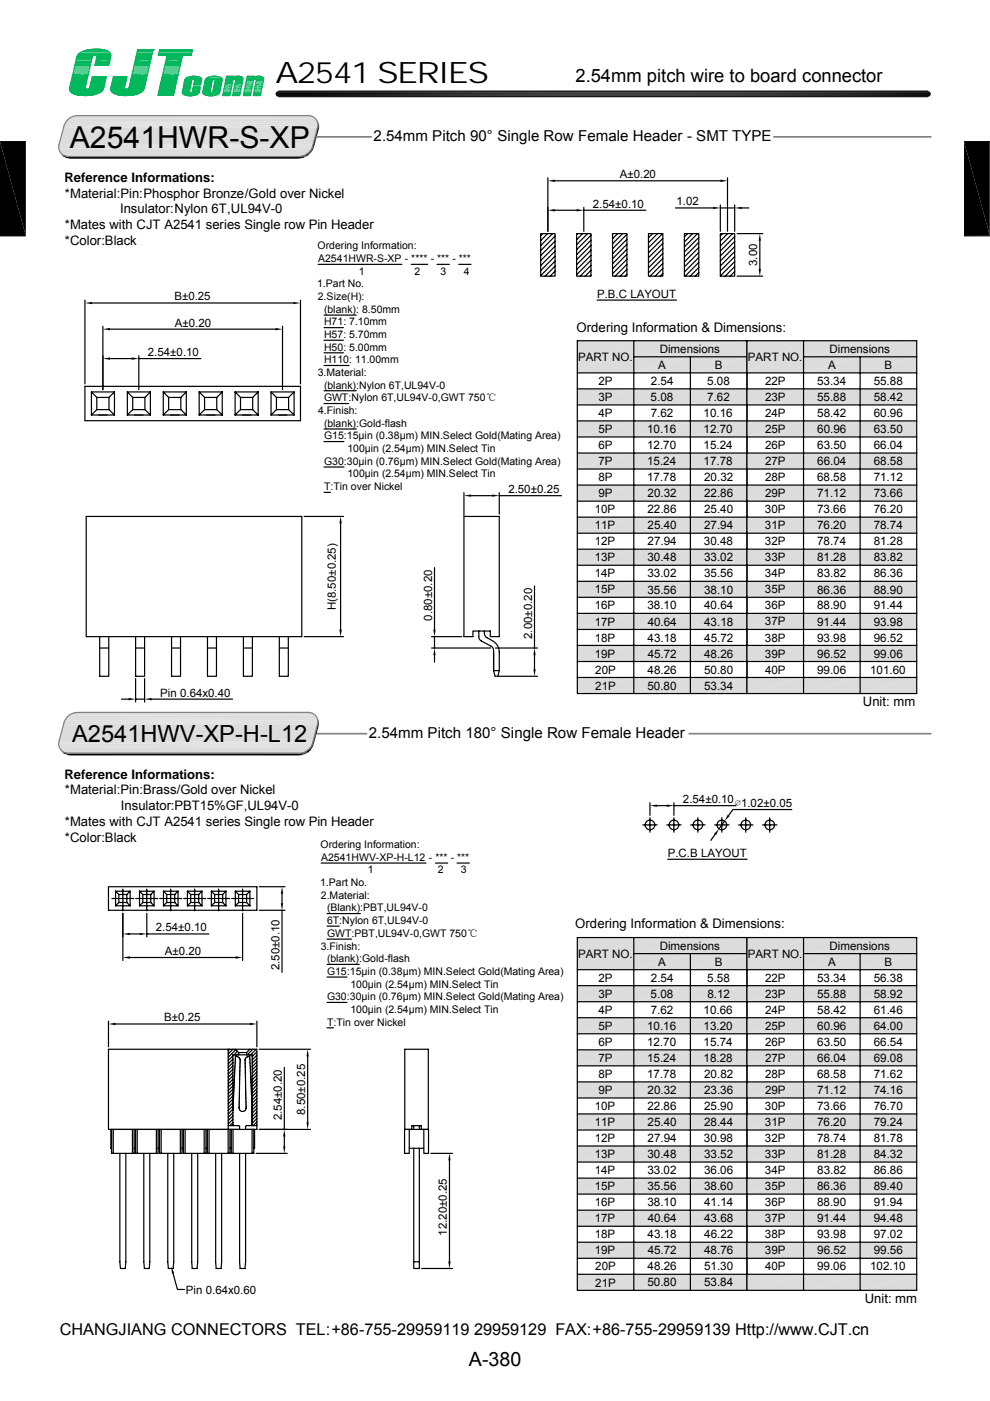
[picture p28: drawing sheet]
<svg xmlns="http://www.w3.org/2000/svg" width="210mm" height="297mm" viewBox="0 0 210 297" stroke-linecap="round" stroke-linejoin="round" font-family="sans-serif">
<defs><g id="words">
<text font-size="6.4" x="14.8" y="31.3">A2541HWR-S-XP</text>
<text font-size="6.3" x="58.4" y="17.6">A2541 SERIES</text>
<text font-size="5" x="15.3" y="157.3">A2541HWV-XP-H-L12</text>
<text font-size="4.2" x="99.4" y="289.5">A-380</text>
<text font-size="3.9" x="122" y="17.4">2.54mm pitch wire to board connector</text>
<text font-size="3.5" x="12.7" y="283">CHANGJIANG CONNECTORS TEL:+86-755-29959119 29959129 FAX:+86-755-29959139 Http://www.CJT.cn</text>
<g font-size="3.2">
<text x="79.2" y="29.8">2.54mm Pitch 90° Single Row Female Header - SMT TYPE</text>
<text x="78.3" y="156.4">2.54mm Pitch 180° Single Row Female Header</text>
</g>
<g font-size="2.8">
<text x="13.7" y="38.5">Reference Informations:</text>
<text x="13.8" y="41.9">*Material:Pin:Phosphor Bronze/Gold over Nickel</text>
<text x="25.5" y="45.3">Insulator:Nylon 6T,UL94V-0</text>
<text x="13.8" y="48.6">*Mates with CJT A2541 series Single row Pin Header</text>
<text x="13.8" y="52">*Color:Black</text>
<text x="122.3" y="70.4">Ordering Information &amp; Dimensions:</text>
<text x="183" y="149.7">Unit: mm</text>
<text x="13.7" y="165.1">Reference Informations:</text>
<text x="13.8" y="168.4">*Material:Pin:Brass/Gold over Nickel</text>
<text x="25.6" y="171.8">Insulator:PBT15%GF,UL94V-0</text>
<text x="13.8" y="175.2">*Mates with CJT A2541 series Single row Pin Header</text>
<text x="13.8" y="178.5">*Color:Black</text>
<text x="122" y="196.7">Ordering Information &amp; Dimensions:</text>
<text x="183.4" y="276.3">Unit: mm</text>
</g>
<g font-size="2.5">
<text x="122.6" y="76.5">PART NO.</text>
<text x="139.9" y="74.8">Dimensions</text>
<text x="158.6" y="76.5">PART NO.</text>
<text x="175.9" y="74.8">Dimensions</text>
<text x="126.9" y="81.6">2P</text>
<text x="138" y="81.6">2.54</text>
<text x="139.6" y="78.2">A</text>
<text x="150" y="81.6">5.08</text>
<text x="151.6" y="78.2">B</text>
<text x="162.3" y="81.6">22P</text>
<text x="173.3" y="81.6">53.34</text>
<text x="175.6" y="78.2">A</text>
<text x="185.3" y="81.6">55.88</text>
<text x="187.6" y="78.2">B</text>
<text x="126.9" y="85">3P</text>
<text x="127" y="88.4">4P</text>
<text x="138" y="85">5.08</text>
<text x="138" y="88.4">7.62</text>
<text x="149.2" y="88.4">10.16</text>
<text x="150" y="85">7.62</text>
<text x="162.3" y="85">23P</text>
<text x="162.3" y="88.4">24P</text>
<text x="173.3" y="85">55.88</text>
<text x="173.3" y="88.4">58.42</text>
<text x="185.3" y="88.4">60.96</text>
<text x="185.3" y="85">58.42</text>
<text x="126.9" y="91.8">5P</text>
<text x="126.9" y="95.2">6P</text>
<text x="137.2" y="91.8">10.16</text>
<text x="137.2" y="95.2">12.70</text>
<text x="149.2" y="91.8">12.70</text>
<text x="149.2" y="95.2">15.24</text>
<text x="162.3" y="91.8">25P</text>
<text x="162.3" y="95.2">26P</text>
<text x="173.3" y="91.8">60.96</text>
<text x="173.3" y="95.2">63.50</text>
<text x="185.3" y="91.8">63.50</text>
<text x="185.3" y="95.2">66.04</text>
<text x="126.9" y="98.6">7P</text>
<text x="137.2" y="98.6">15.24</text>
<text x="149.2" y="98.6">17.78</text>
<text x="162.3" y="98.6">27P</text>
<text x="173.3" y="98.6">66.04</text>
<text x="185.3" y="98.6">68.58</text>
<text x="126.9" y="102">8P</text>
<text x="126.9" y="105.4">9P</text>
<text x="137.2" y="102">17.78</text>
<text x="137.4" y="105.4">20.32</text>
<text x="149.3" y="105.4">22.86</text>
<text x="149.4" y="102">20.32</text>
<text x="162.3" y="102">28P</text>
<text x="162.3" y="105.4">29P</text>
<text x="173.3" y="102">68.58</text>
<text x="173.3" y="105.5">71.12</text>
<text x="185.3" y="102">71.12</text>
<text x="185.3" y="105.4">73.66</text>
<text x="126.2" y="108.8">10P</text>
<text x="126.2" y="112.2">11P</text>
<text x="137.3" y="108.8">22.86</text>
<text x="137.4" y="112.2">25.40</text>
<text x="149.3" y="108.8">25.40</text>
<text x="149.3" y="112.2">27.94</text>
<text x="162.2" y="108.8">30P</text>
<text x="162.2" y="112.2">31P</text>
<text x="173.3" y="108.8">73.66</text>
<text x="173.3" y="112.2">76.20</text>
<text x="185.3" y="108.8">76.20</text>
<text x="185.3" y="112.2">78.74</text>
<text x="126.2" y="115.6">12P</text>
<text x="126.2" y="119">13P</text>
<text x="137.3" y="119">30.48</text>
<text x="137.4" y="115.6">27.94</text>
<text x="149.3" y="115.6">30.48</text>
<text x="149.3" y="119">33.02</text>
<text x="162.2" y="115.6">32P</text>
<text x="162.2" y="119">33P</text>
<text x="173.3" y="115.6">78.74</text>
<text x="173.3" y="119">81.28</text>
<text x="185.3" y="115.6">81.28</text>
<text x="185.3" y="119">83.82</text>
<text x="126.2" y="122.4">14P</text>
<text x="126.2" y="125.8">15P</text>
<text x="137.3" y="122.4">33.02</text>
<text x="137.3" y="125.8">35.56</text>
<text x="149.3" y="122.4">35.56</text>
<text x="149.3" y="125.8">38.10</text>
<text x="162.2" y="122.4">34P</text>
<text x="162.2" y="125.8">35P</text>
<text x="173.3" y="125.8">86.36</text>
<text x="173.3" y="122.4">83.82</text>
<text x="185.3" y="125.8">88.90</text>
<text x="185.3" y="122.4">86.36</text>
<text x="126.2" y="129.2">16P</text>
<text x="137.3" y="129.2">38.10</text>
<text x="149.4" y="129.2">40.64</text>
<text x="162.2" y="129.2">36P</text>
<text x="173.3" y="129.2">88.90</text>
<text x="185.3" y="129.2">91.44</text>
<text x="126.2" y="132.6">17P</text>
<text x="126.2" y="136">18P</text>
<text x="137.4" y="136">43.18</text>
<text x="137.4" y="132.6">40.64</text>
<text x="149.4" y="132.6">43.18</text>
<text x="149.4" y="136">45.72</text>
<text x="162.2" y="132.6">37P</text>
<text x="162.2" y="136">38P</text>
<text x="173.3" y="132.6">91.44</text>
<text x="173.3" y="136">93.98</text>
<text x="185.3" y="132.6">93.98</text>
<text x="185.3" y="136">96.52</text>
<text x="126.2" y="139.4">19P</text>
<text x="126.3" y="142.8">20P</text>
<text x="137.4" y="142.8">48.26</text>
<text x="137.4" y="139.4">45.72</text>
<text x="149.3" y="142.8">50.80</text>
<text x="149.4" y="139.4">48.26</text>
<text x="162.2" y="139.4">39P</text>
<text x="162.3" y="142.8">40P</text>
<text x="173.3" y="142.8">99.06</text>
<text x="173.3" y="139.4">96.52</text>
<text x="184.6" y="142.8">101.60</text>
<text x="185.3" y="139.4">99.06</text>
<text x="126.3" y="146.2">21P</text>
<text x="137.3" y="146.2">50.80</text>
<text x="149.3" y="146.2">53.34</text>
<text x="122.6" y="203.1">PART NO.</text>
<text x="139.9" y="201.4">Dimensions</text>
<text x="158.6" y="203.1">PART NO.</text>
<text x="175.9" y="201.4">Dimensions</text>
<text x="126.9" y="208.2">2P</text>
<text x="138" y="208.2">2.54</text>
<text x="139.6" y="204.8">A</text>
<text x="150" y="208.2">5.58</text>
<text x="151.6" y="204.8">B</text>
<text x="162.3" y="208.2">22P</text>
<text x="173.3" y="208.2">53.34</text>
<text x="175.6" y="204.8">A</text>
<text x="185.3" y="208.2">56.38</text>
<text x="187.6" y="204.8">B</text>
<text x="126.9" y="211.6">3P</text>
<text x="127" y="215">4P</text>
<text x="138" y="211.6">5.08</text>
<text x="138" y="215">7.62</text>
<text x="149.2" y="215">10.66</text>
<text x="150" y="211.6">8.12</text>
<text x="162.3" y="211.6">23P</text>
<text x="162.3" y="215">24P</text>
<text x="173.3" y="211.6">55.88</text>
<text x="173.3" y="215">58.42</text>
<text x="185.3" y="215">61.46</text>
<text x="185.3" y="211.6">58.92</text>
<text x="126.9" y="218.4">5P</text>
<text x="126.9" y="221.8">6P</text>
<text x="137.2" y="218.4">10.16</text>
<text x="137.2" y="221.8">12.70</text>
<text x="149.2" y="218.4">13.20</text>
<text x="149.2" y="221.8">15.74</text>
<text x="162.3" y="218.4">25P</text>
<text x="162.3" y="221.8">26P</text>
<text x="173.3" y="218.4">60.96</text>
<text x="173.3" y="221.8">63.50</text>
<text x="185.3" y="218.4">64.00</text>
<text x="185.3" y="221.8">66.54</text>
<text x="126.9" y="225.2">7P</text>
<text x="137.2" y="225.2">15.24</text>
<text x="149.2" y="225.2">18.28</text>
<text x="162.3" y="225.2">27P</text>
<text x="173.3" y="225.2">66.04</text>
<text x="185.3" y="225.2">69.08</text>
<text x="126.9" y="228.6">8P</text>
<text x="126.9" y="232">9P</text>
<text x="137.2" y="228.6">17.78</text>
<text x="137.4" y="232">20.32</text>
<text x="149.3" y="232">23.36</text>
<text x="149.4" y="228.6">20.82</text>
<text x="162.3" y="228.6">28P</text>
<text x="162.3" y="232">29P</text>
<text x="173.3" y="228.6">68.58</text>
<text x="173.3" y="232">71.12</text>
<text x="185.3" y="232">74.16</text>
<text x="185.3" y="228.6">71.62</text>
<text x="126.2" y="235.4">10P</text>
<text x="126.2" y="238.8">11P</text>
<text x="137.3" y="235.4">22.86</text>
<text x="137.4" y="238.8">25.40</text>
<text x="149.3" y="235.4">25.90</text>
<text x="149.3" y="238.8">28.44</text>
<text x="162.2" y="235.4">30P</text>
<text x="162.2" y="238.8">31P</text>
<text x="173.3" y="235.4">73.66</text>
<text x="173.3" y="238.8">76.20</text>
<text x="185.3" y="235.4">76.70</text>
<text x="185.3" y="238.8">79.24</text>
<text x="126.2" y="242.2">12P</text>
<text x="126.2" y="245.6">13P</text>
<text x="137.3" y="245.6">30.48</text>
<text x="137.4" y="242.2">27.94</text>
<text x="149.3" y="242.2">30.98</text>
<text x="149.3" y="245.6">33.52</text>
<text x="162.2" y="242.1">32P</text>
<text x="162.2" y="245.6">33P</text>
<text x="173.3" y="242.2">78.74</text>
<text x="173.3" y="245.6">81.28</text>
<text x="185.3" y="242.2">81.78</text>
<text x="185.3" y="245.6">84.32</text>
<text x="126.2" y="249">14P</text>
<text x="137.3" y="249">33.02</text>
<text x="149.3" y="249">36.06</text>
<text x="162.2" y="249">34P</text>
<text x="173.3" y="249">83.82</text>
<text x="185.3" y="249">86.86</text>
<text x="126.2" y="252.3">15P</text>
<text x="126.2" y="255.8">16P</text>
<text x="137.3" y="252.4">35.56</text>
<text x="137.3" y="255.8">38.10</text>
<text x="149.3" y="252.4">38.60</text>
<text x="149.4" y="255.8">41.14</text>
<text x="162.2" y="252.3">35P</text>
<text x="162.2" y="255.8">36P</text>
<text x="173.3" y="252.4">86.36</text>
<text x="173.3" y="255.8">88.90</text>
<text x="185.3" y="252.4">89.40</text>
<text x="185.3" y="255.8">91.94</text>
<text x="126.2" y="259.2">17P</text>
<text x="126.2" y="262.6">18P</text>
<text x="137.4" y="262.6">43.18</text>
<text x="137.4" y="259.2">40.64</text>
<text x="149.4" y="259.2">43.68</text>
<text x="149.4" y="262.6">46.22</text>
<text x="162.2" y="259.1">37P</text>
<text x="162.2" y="262.6">38P</text>
<text x="173.3" y="259.2">91.44</text>
<text x="173.3" y="262.6">93.98</text>
<text x="185.3" y="259.2">94.48</text>
<text x="185.3" y="262.6">97.02</text>
<text x="126.2" y="266">19P</text>
<text x="126.3" y="269.3">20P</text>
<text x="137.4" y="269.4">48.26</text>
<text x="137.4" y="266">45.72</text>
<text x="149.3" y="269.4">51.30</text>
<text x="149.4" y="266">48.76</text>
<text x="162.2" y="266">39P</text>
<text x="162.3" y="269.3">40P</text>
<text x="173.3" y="269.4">99.06</text>
<text x="173.3" y="266">96.52</text>
<text x="184.6" y="269.4">102.10</text>
<text x="185.3" y="266">99.56</text>
<text x="126.3" y="272.8">21P</text>
<text x="137.3" y="272.8">50.80</text>
<text x="149.3" y="272.8">53.84</text>
</g>
<g font-size="2.4">
<text x="131.4" y="37.8">A±0.20</text>
<text x="125.8" y="44">2.54±0.10</text>
<text x="143.5" y="43.6">1.02</text>
<text x="160.6" y="56.4" transform="rotate(-90 160.6 56.4)">3.00</text>
<text x="37" y="63.7">B±0.25</text>
<text x="126.6" y="63.1">P.B.C LAYOUT</text>
<text x="37.1" y="69.3">A±0.20</text>
<text x="31.4" y="75.5">2.54±0.10</text>
<text x="107.8" y="104.6">2.50±0.25</text>
<text x="71.2" y="129.4" transform="rotate(-90 71.2 129.4)">H(8.50±0.25)</text>
<text x="91.6" y="131.6" transform="rotate(-90 91.6 131.6)">0.80±0.20</text>
<text x="112.8" y="135.5" transform="rotate(-90 112.8 135.5)">2.00±0.20</text>
<text x="34" y="147.7">Pin 0.64x0.40</text>
<text x="144.9" y="170.3">2.54±0.10</text>
<text x="156" y="171.1">∅1.02±0.05</text>
<text x="141.6" y="181.7">P.C.B LAYOUT</text>
<text x="33.1" y="197.5">2.54±0.10</text>
<text x="34.9" y="202.5">A±0.20</text>
<text x="59.3" y="205.7" transform="rotate(-90 59.3 205.7)">2.50±0.10</text>
<text x="34.8" y="216.6">B±0.25</text>
<text x="59.8" y="237.5" transform="rotate(-90 59.8 237.5)">2.54±0.20</text>
<text x="64.7" y="236.4" transform="rotate(-90 64.7 236.4)">8.50±0.25</text>
<text x="94.8" y="262" transform="rotate(-90 94.8 262)">12.20±0.25</text>
<text x="39.4" y="274.3">Pin 0.64x0.60</text>
</g>
<g font-size="2.2">
<text x="67.4" y="52.9">Ordering Information:</text>
<text x="67.5" y="55.6">A2541HWR-S-XP - **** - *** - ***</text>
<text x="76.1" y="58.2">1</text>
<text x="87.9" y="58.2">2</text>
<text x="93.4" y="58.2">3</text>
<text x="98.4" y="58.2">4</text>
<text x="67.2" y="60.9">1.Part No.</text>
<text x="67.4" y="63.6">2.Size(H):</text>
<text x="68.7" y="66.3">(blank): 8.50mm</text>
<text x="68.7" y="69">H71: 7.10mm</text>
<text x="68.7" y="71.7">H57: 5.70mm</text>
<text x="68.7" y="74.3">H50: 5.00mm</text>
<text x="68.7" y="77">H110: 11.00mm</text>
<text x="67.4" y="79.7">3.Material:</text>
<text x="68.7" y="82.4">(blank):Nylon 6T,UL94V-0</text>
<text x="67.5" y="87.8">4.Finish:</text>
<text x="68.7" y="85.1">GWT:Nylon 6T,UL94V-0,GWT 750℃</text>
<text x="68.7" y="90.5">(blank):Gold-flash</text>
<text x="68.7" y="93.2">G15:15μin (0.38μm) MIN.Select Gold(Mating Area)</text>
<text x="73.7" y="95.8">100μin (2.54μm) MIN.Select Tin</text>
<text x="68.7" y="98.6">G30:30μin (0.76μm) MIN.Select Gold(Mating Area)</text>
<text x="73.7" y="101.2">100μin (2.54μm) MIN.Select Tin</text>
<text x="68.7" y="103.9">T:Tin over Nickel</text>
<text x="68" y="179.8">Ordering Information:</text>
<text x="68.1" y="182.5">A2541HWV-XP-H-L12 - *** - ***</text>
<text x="78" y="185.2">1</text>
<text x="92.9" y="185.2">2</text>
<text x="97.8" y="185.2">3</text>
<text x="67.9" y="187.9">1.Part No.</text>
<text x="68.1" y="190.5">2.Material:</text>
<text x="69.4" y="193.2">(Blank):PBT,UL94V-0</text>
<text x="69.4" y="195.9">6T:Nylon 6T,UL94V-0</text>
<text x="68" y="201.3">3.Finish:</text>
<text x="69.4" y="198.6">GWT:PBT,UL94V-0,GWT 750℃</text>
<text x="69.4" y="204">(blank):Gold-flash</text>
<text x="69.4" y="206.7">G15:15μin (0.38μm) MIN.Select Gold(Mating Area)</text>
<text x="74.3" y="209.4">100μin (2.54μm) MIN.Select Tin</text>
<text x="69.4" y="212.1">G30:30μin (0.76μm) MIN.Select Gold(Mating Area)</text>
<text x="74.3" y="214.8">100μin (2.54μm) MIN.Select Tin</text>
<text x="69.4" y="217.4">T:Tin over Nickel</text>
</g>
</g></defs>
<path d="M13.6 153.2h53.8M13.7 152.8h53.7M14 152.4h53.3M14.3 152h52.8M14.6 151.7h52.3M15 151.4h51.6M15.1 151.3h51.5M15.5 151.2h50.7M16 151.1h49.8" fill="none" stroke="#dcdcdc" stroke-width=".21"/>
<path d="M14.6 151.5h52.3" fill="none" stroke="#dcdcdc" stroke-width=".25"/>
<path d="M14.3 151.8h52.8" fill="none" stroke="#dcdcdc" stroke-width=".32"/>
<path d="M13.6 153h53.8M14 152.2h53.3" fill="none" stroke="#dcdcdc" stroke-width=".36"/>
<path d="M13.8 152.6h53.6" fill="none" stroke="#dcdcdc" stroke-width=".38"/>
<path d="M13.5 153.4h53.9" fill="none" stroke="#dcdcdc" stroke-width=".3"/>
<g fill="#dcdcdc">
<path d="M13.5 153.6l52.9 3.6h-53.9z"/>
<path d="M13.5 153.6h53.9l-1 3.6z"/>
</g>
<path d="M13.5 26.9h53.9M12.5 157.4h53.9" fill="none" stroke="#dcdcdc" stroke-width=".3"/>
<g fill="none" stroke="#dcdcdc" stroke-width=".21">
<path d="M13.6 26.7h53.8M13.7 26.2h53.7M14 25.8h53.3M14.3 25.5h52.8M14.6 25.1h52.3M15 24.9h51.6M15.1 24.8h51.5M15.5 24.7h50.7M15.5 24.6h50.7M16 24.5h49.8M16.5 24.5h48.9M12.4 157.6h53.9"/>
<path d="M12.5 158h53.6M12.6 158.4h53.3M12.7 158.8h52.9M13 159.1h52.2M13.3 159.4h51.5M13.3 159.5h51.5M13.7 159.6h50.7M14.1 159.7h49.8"/>
</g>
<path d="M13.6 26.4h53.8M14 25.6h53.3M12.4 157.8h53.9M12.6 158.6h53.3" fill="none" stroke="#dcdcdc" stroke-width=".36"/>
<path d="M13.8 26h53.6M12.5 158.2h53.6" fill="none" stroke="#dcdcdc" stroke-width=".38"/>
<path d="M14.3 25.3h52.8M12.7 158.9h52.9" fill="none" stroke="#dcdcdc" stroke-width=".32"/>
<path d="M13 159.2h52.2" fill="none" stroke="#dcdcdc" stroke-width=".28"/>
<path d="M14.6 25h52.3" fill="none" stroke="#dcdcdc" stroke-width=".25"/>
<g fill="#dcdcdc">
<path d="M13.5 27l52.9 3.7h-53.9z"/>
<path d="M13.5 27h53.9l-1 3.7z"/>
</g>
<path d="M12.5 30.8h53.9" fill="none" stroke="#dcdcdc" stroke-width=".3"/>
<path d="M12.4 31h53.9M12.5 31.5h53.6M12.6 31.9h53.3M12.7 32.2h52.9M13 32.6h52.2M13.3 32.8h51.5M13.3 32.9h51.5M13.7 33h50.7M13.7 33.1h50.7M14.1 33.1h49.8M14.1 33.2h49.8" fill="none" stroke="#dcdcdc" stroke-width=".21"/>
<path d="M12.4 31.3h53.9" fill="none" stroke="#dcdcdc" stroke-width=".36"/>
<path d="M12.5 31.7h53.6M12.6 32h53.3" fill="none" stroke="#dcdcdc" stroke-width=".38"/>
<path d="M12.7 32.4h52.9" fill="none" stroke="#dcdcdc" stroke-width=".32"/>
<path d="M13 32.7h52.2" fill="none" stroke="#dcdcdc" stroke-width=".28"/>
<path d="M14.3 25.4l1.2-.7 1-.2h48.9a2 2 0 0 1 2 2.5l-1.1 4a3.1 3.1 0 0 1-2.9 2.2h-48.9a2.02 2.02 0 0 1-2-2.5l1.1-4z" fill="none" stroke="#808080" stroke-width=".25"/>
<g fill="#000">
<path d="M12.9 32.5l.1 .1zM13 32.6l.2 .2zM13.1 32.8h.2zM13.2 32.8h.1zM13.2 32.8l.4 .2zM13.4 33h.3zM13.4 33l.5 .1zM13.5 33.1h.5zM13.5 33.1h.6zM13.5 33.1l1 .1zM63.4 33.2h1.4zM63.9 33.1h1z"/>
<path d="M64 33.1h1zM64.4 33h.7zM64.4 33h.8zM64.4 33l.4-.2 .4 .2zM64.8 32.8h.6l-.2 .2zM64.8 32.8h.6zM64.9 32.8h.6zM64.9 32.8l.3-.2 .3 .2zM65.2 32.6h.5l-.2 .2zM65.3 32.4l.5 .1zM65.2 32.6h.5zM65.3 32.5h.5z"/>
<path d="M65.3 32.4l.3-.2 .2 .2zM65.6 32.2h.4l-.2 .2zM65.8 32l.2 .2h-.4zM65.8 32h.4l-.2 .2zM65.9 31.9l.3 .1h-.4zM65.9 31.9h.4l-.1 .1zM66.1 31.6l.2 .3h-.4zM66.1 31.6h.3l-.1 .3zM66.1 31.4l.3 .2h-.3zM66.1 31.4h.4l-.1 .2zM66.3 31.1l.2 .3h-.4zM66.3 31.1h.3l-.1 .3z"/>
<path d="M66.3 31l.3 .1zM66.3 31h.4zM67.1 25.4l.2 .3zM67.2 25.7l.2 .1zM67.3 25.8l.2 .2h-.1zM67.3 25.8l.2 .2zM67.3 27.1l-.6 3.9h-.4zM67.3 27.1h.4l-1 3.9zM67.4 26l.2 .2h-.2zM67.4 26l.2 .2zM67.4 27l.3 .1zM67.4 27h.3z"/>
<path d="M67.4 26.2l.2 .2h-.2zM67.4 26.2h.2v.2zM67.4 26.4l.3 .2h-.3zM67.4 26.4h.2l.1 .2zM67.4 26.7l.3 .3h-.3zM67.4 26.7h.3v.3zM67.4 26.6l.3 .1h-.3zM67.4 26.6h.3v.1z"/>
</g>
<path d="M13.6 33.3h51.2M13.8 33.3h50.7M13.9 33.4h50.6M14.2 33.5h49.8M14.3 33.5h49.6M14.5 33.2h48.9" fill="none" stroke="#000" stroke-width=".21"/>
<path d="M67.1 29h11.7M164.1 29h33.3" fill="none" stroke="#808080" stroke-width=".36"/>
<g fill="#dcdcdc">
<path d="M122.4 72.2h12l-12 6.9z"/>
<path d="M122.4 79.1l12-6.9v6.9z"/>
<path d="M134.4 72.2h24l-24 3.4z"/>
<path d="M134.4 75.6l24-3.4v3.4z"/>
<path d="M134.4 75.6h12l-12 3.5z"/>
<path d="M134.4 79.1l12-3.5v3.5z"/>
<path d="M146.4 75.6h12l-12 3.5z"/>
<path d="M146.4 79.1l12-3.5v3.5z"/>
<path d="M122.4 82.4h12l-12 3.5z"/>
<path d="M122.4 85.9l12-3.5v3.5z"/>
<path d="M134.4 82.4h12l-12 3.5z"/>
<path d="M134.4 85.9l12-3.5v3.5z"/>
<path d="M146.4 82.4h12l-12 3.5z"/>
<path d="M146.4 85.9l12-3.5v3.5z"/>
<path d="M122.4 89.2h12l-12 3.4z"/>
<path d="M122.4 92.6l12-3.4v3.4z"/>
<path d="M134.4 89.2h12l-12 3.4z"/>
<path d="M134.4 92.6l12-3.4v3.4z"/>
<path d="M146.4 89.2h12l-12 3.4z"/>
<path d="M146.4 92.6l12-3.4v3.4z"/>
<path d="M122.4 96.1h12l-12 3.3z"/>
<path d="M122.4 99.4l12-3.3v3.3z"/>
<path d="M134.4 96.1h12l-12 3.3z"/>
<path d="M134.4 99.4l12-3.3v3.3z"/>
<path d="M146.4 96.1h12l-12 3.3z"/>
<path d="M146.4 99.4l12-3.3v3.3z"/>
<path d="M122.4 102.8h12l-12 3.5z"/>
<path d="M122.4 106.3l12-3.5v3.5z"/>
<path d="M134.4 102.8h12l-12 3.5z"/>
<path d="M134.4 106.3l12-3.5v3.5z"/>
<path d="M146.4 102.8h12l-12 3.5z"/>
<path d="M146.4 106.3l12-3.5v3.5z"/>
<path d="M122.4 109.6h12l-12 3.5z"/>
<path d="M122.4 113.1l12-3.5v3.5z"/>
<path d="M134.4 109.6h12l-12 3.5z"/>
<path d="M134.4 113.1l12-3.5v3.5z"/>
<path d="M146.4 109.6h12l-12 3.5z"/>
<path d="M146.4 113.1l12-3.5v3.5z"/>
<path d="M122.4 116.4h12l-12 3.4z"/>
<path d="M122.4 119.8l12-3.4v3.4z"/>
<path d="M134.4 116.4h12l-12 3.4z"/>
<path d="M134.4 119.8l12-3.4v3.4z"/>
<path d="M146.4 116.4h12l-12 3.4z"/>
<path d="M146.4 119.8l12-3.4v3.4z"/>
<path d="M122.4 123.3h12l-12 3.3z"/>
<path d="M122.4 126.6l12-3.3v3.3z"/>
<path d="M134.4 123.3h12l-12 3.3z"/>
<path d="M134.4 126.6l12-3.3v3.3z"/>
<path d="M146.4 123.3h12l-12 3.3z"/>
<path d="M146.4 126.6l12-3.3v3.3z"/>
<path d="M122.4 130h12l-12 3.5z"/>
<path d="M122.4 133.5l12-3.5v3.5z"/>
<path d="M134.4 130h12l-12 3.5z"/>
<path d="M134.4 133.5l12-3.5v3.5z"/>
<path d="M146.4 130h12l-12 3.5z"/>
<path d="M146.4 133.5l12-3.5v3.5z"/>
<path d="M122.4 136.8h12l-12 3.5z"/>
<path d="M122.4 140.3l12-3.5v3.5z"/>
<path d="M134.4 136.8h12l-12 3.5z"/>
<path d="M134.4 140.3l12-3.5v3.5z"/>
<path d="M146.4 136.8h12l-12 3.5z"/>
<path d="M146.4 140.3l12-3.5v3.5z"/>
<path d="M122.4 143.6h12l-12 3.4z"/>
<path d="M122.4 147l12-3.4v3.4z"/>
<path d="M134.4 143.6h12l-12 3.4z"/>
<path d="M134.4 147l12-3.4v3.4z"/>
<path d="M146.4 143.6h12l-12 3.4z"/>
<path d="M146.4 147l12-3.4v3.4z"/>
</g>
<g fill="none" stroke="#000" stroke-width=".25">
<path d="M122.4 72.2h36v74.8h-36zM122.4 79.1h36M134.4 75.6h24M134.4 72.2v74.8M146.4 75.6v71.4M122.4 82.4h36M122.4 85.9h36M122.4 89.2h36M122.4 92.6h36M122.4 96.1h36M122.4 99.4h36M122.4 102.8h36"/>
<path d="M122.4 106.3h36M122.4 109.6h36M122.4 113.1h36M122.4 116.4h36M122.4 119.8h36M122.4 123.3h36M122.4 126.6h36M122.4 130h36M122.4 133.5h36M122.4 136.8h36M122.4 140.3h36M122.4 143.6h36"/>
</g>
<g fill="#dcdcdc">
<path d="M158.4 72.2h12l-12 6.9z"/>
<path d="M158.4 79.1l12-6.9v6.9z"/>
<path d="M170.4 72.2h24l-24 3.4z"/>
<path d="M170.4 75.6l24-3.4v3.4z"/>
<path d="M170.4 75.6h12l-12 3.5z"/>
<path d="M170.4 79.1l12-3.5v3.5z"/>
<path d="M182.4 75.6h12l-12 3.5z"/>
<path d="M182.4 79.1l12-3.5v3.5z"/>
<path d="M158.4 82.4h12l-12 3.5z"/>
<path d="M158.4 85.9l12-3.5v3.5z"/>
<path d="M170.4 82.4h12l-12 3.5z"/>
<path d="M170.4 85.9l12-3.5v3.5z"/>
<path d="M182.4 82.4h12l-12 3.5z"/>
<path d="M182.4 85.9l12-3.5v3.5z"/>
<path d="M158.4 89.2h12l-12 3.4z"/>
<path d="M158.4 92.6l12-3.4v3.4z"/>
<path d="M170.4 89.2h12l-12 3.4z"/>
<path d="M170.4 92.6l12-3.4v3.4z"/>
<path d="M182.4 89.2h12l-12 3.4z"/>
<path d="M182.4 92.6l12-3.4v3.4z"/>
<path d="M158.4 96.1h12l-12 3.3z"/>
<path d="M158.4 99.4l12-3.3v3.3z"/>
<path d="M170.4 96.1h12l-12 3.3z"/>
<path d="M170.4 99.4l12-3.3v3.3z"/>
<path d="M182.4 96.1h12l-12 3.3z"/>
<path d="M182.4 99.4l12-3.3v3.3z"/>
<path d="M158.4 102.8h12l-12 3.5z"/>
<path d="M158.4 106.3l12-3.5v3.5z"/>
<path d="M170.4 102.8h12l-12 3.5z"/>
<path d="M170.4 106.3l12-3.5v3.5z"/>
<path d="M182.4 102.8h12l-12 3.5z"/>
<path d="M182.4 106.3l12-3.5v3.5z"/>
<path d="M158.4 109.6h12l-12 3.5z"/>
<path d="M158.4 113.1l12-3.5v3.5z"/>
<path d="M170.4 109.6h12l-12 3.5z"/>
<path d="M170.4 113.1l12-3.5v3.5z"/>
<path d="M182.4 109.6h12l-12 3.5z"/>
<path d="M182.4 113.1l12-3.5v3.5z"/>
<path d="M158.4 116.4h12l-12 3.4z"/>
<path d="M158.4 119.8l12-3.4v3.4z"/>
<path d="M170.4 116.4h12l-12 3.4z"/>
<path d="M170.4 119.8l12-3.4v3.4z"/>
<path d="M182.4 116.4h12l-12 3.4z"/>
<path d="M182.4 119.8l12-3.4v3.4z"/>
<path d="M158.4 123.3h12l-12 3.3z"/>
<path d="M158.4 126.6l12-3.3v3.3z"/>
<path d="M170.4 123.3h12l-12 3.3z"/>
<path d="M170.4 126.6l12-3.3v3.3z"/>
<path d="M182.4 123.3h12l-12 3.3z"/>
<path d="M182.4 126.6l12-3.3v3.3z"/>
<path d="M158.4 130h12l-12 3.5z"/>
<path d="M158.4 133.5l12-3.5v3.5z"/>
<path d="M170.4 130h12l-12 3.5z"/>
<path d="M170.4 133.5l12-3.5v3.5z"/>
<path d="M182.4 130h12l-12 3.5z"/>
<path d="M182.4 133.5l12-3.5v3.5z"/>
<path d="M158.4 136.8h12l-12 3.5z"/>
<path d="M158.4 140.3l12-3.5v3.5z"/>
<path d="M170.4 136.8h12l-12 3.5z"/>
<path d="M170.4 140.3l12-3.5v3.5z"/>
<path d="M182.4 136.8h12l-12 3.5z"/>
<path d="M182.4 140.3l12-3.5v3.5z"/>
<path d="M158.4 143.6h12l-12 3.4z"/>
<path d="M158.4 147l12-3.4v3.4z"/>
<path d="M170.4 143.6h12l-12 3.4z"/>
<path d="M170.4 147l12-3.4v3.4z"/>
<path d="M182.4 143.6h12l-12 3.4z"/>
<path d="M182.4 147l12-3.4v3.4z"/>
</g>
<g fill="none" stroke="#000" stroke-width=".25">
<path d="M116.2 37.7v11.3M117.7 38.3h35.1M154.3 37.7v11.3M114.7 49.5h3v9h-3zM115.1 49.5l-.4 .5M116.1 49.5l-1.4 1.5M117.2 49.5l-2.5 2.6M117.7 44.6h4.6M117.7 50.1l-3 3M117.7 51.1l-3 3.1M117.7 52.2l-3 3M117.7 53.3l-3 3"/>
<path d="M117.7 54.3l-3 3.1M117.7 55.4l-3 3M117.7 56.4l-2.1 2.1M117.7 57.5l-1 1M122.3 49.5h3v9h-3zM122.5 49.5l-.2 .2M123.6 49.5l-1.3 1.3M123.8 44v5M123.8 44.6h13.2M124.6 49.5l-2.3 2.4M125.3 49.9l-3 3M125.3 50.9l-3 3.1"/>
<path d="M125.3 52l-3 3.1M125.3 53l-3 3.1M125.3 54.1l-3 3.1M125.3 55.2l-3 3M125.3 56.2l-2.2 2.3M125.3 57.3l-1.2 1.2M125.3 58.4l-.1 .1M129.9 49.5h3.1v9h-3.1zM129.9 49.5v.1M131 49.5l-1.1 1.1M132.1 49.5l-2.2 2.2M133 49.7l-3.1 3"/>
<path d="M133 50.7l-3.1 3.1M133 51.8l-3.1 3.1M133 52.9l-3.1 3M133 53.9l-3.1 3.1M133 55l-3.1 3M133 56l-2.5 2.5M133 57.1l-1.5 1.4M133 58.2l-.4 .3M137.5 49.5h3.1v9h-3.1zM138.4 49.5l-.9 .9M139.5 49.5l-2 2M140.5 49.5l-3 3"/>
<path d="M140.6 50.5l-3.1 3.1M140.6 51.6l-3.1 3.1M140.6 52.7l-3.1 3M140.6 53.7l-3.1 3.1M140.6 54.8l-3.1 3M140.6 55.8l-2.7 2.7M140.6 56.9l-1.6 1.6M140.6 58l-.6 .5M143.3 44.1h8M145.2 49.5h3v9h-3zM145.8 49.5l-.6 .7M146.9 49.5l-1.7 1.8"/>
<path d="M148 49.5l-2.8 2.8M148.2 50.4l-3 3M148.2 51.4l-3 3.1M148.2 52.5l-3 3M148.2 53.5l-3 3.1M148.2 54.6l-3 3.1M148.2 55.6l-2.9 2.9M148.2 56.7l-1.8 1.8M148.2 57.8l-.8 .7M152.8 49.5h3v9h-3zM152.8 43.5v5.5M152.8 44.1h3"/>
<path d="M153.3 49.5l-.5 .5M154.3 49.5l-1.5 1.6M155.4 49.5l-2.6 2.7M155.8 50.1l-3 3.1M155.8 51.2l-3 3.1M155.8 52.3l-3 3M155.8 53.3l-3 3.1M155.8 54.4l-3 3M155.8 55.5l-3 3M155.8 56.5l-2 2M155.8 57.6l-.9 .9M155.8 43.5v5.5"/>
<path d="M156.3 58.5h5.5M156.3 49.5h5.5M157.3 44.1h1.5M161.2 51v6M18 63.6v17.8M19.5 64.2h42.7M21.8 69.2v13.4M23.3 69.8h35.1M23.3 76h4.6M29.4 75.4v7.2M29.4 76h13.2M59.9 69.2v13.4"/>
<path d="M63.7 63.6v17.8M126.6 63.6h16.9M158.4 72.2h36v74.8h-36zM158.4 79.1h36M170.4 75.6h24M170.4 72.2v74.8M182.4 75.6v71.4M18 81.9h45.7v7.3h-45.7zM19.4 88h4.9M19.4 83.1h4.9M19.4 83.1v4.9M19.4 83.1l1.1 1.2"/>
<path d="M20.5 84.3h2.6v2.5h-2.6zM20.5 86.8l-1.1 1.2M23.1 86.8l1.2 1.2M24.3 83.1v4.9M24.3 83.1l-1.2 1.2M27 88h4.9M27 83.1h4.9M27 83.1v4.9M27 83.1l1.2 1.2M28.2 84.3h2.5v2.5h-2.5zM28.2 86.8l-1.2 1.2M30.7 86.8l1.2 1.2"/>
<path d="M31.9 83.1v4.9M31.9 83.1l-1.2 1.2M34.6 88h4.9M34.6 83.1h4.9M34.6 83.1v4.9M34.6 83.1l1.2 1.2M35.8 84.3h2.6v2.5h-2.6zM35.8 86.8l-1.2 1.2M38.4 86.8l1.1 1.2M39.5 83.1v4.9M39.5 83.1l-1.1 1.2M42.2 88h4.9"/>
<path d="M42.2 83.1h4.9M42.2 83.1v4.9M42.2 83.1l1.2 1.2M43.4 84.3h2.6v2.5h-2.6zM43.4 86.8l-1.2 1.2M46 86.8l1.1 1.2M47.1 83.1v4.9M47.1 83.1l-1.1 1.2M49.9 88h4.9M49.9 83.1h4.9M49.9 83.1v4.9M49.9 83.1l1.1 1.2"/>
<path d="M51 84.3h2.6v2.5h-2.6zM51 86.8l-1.1 1.2M53.6 86.8l1.2 1.2M54.8 83.1v4.9M54.8 83.1l-1.2 1.2M57.5 83.1v4.9M57.5 83.1l1.1 1.2M57.5 88h4.9M57.5 83.1h4.9M58.6 84.3h2.6v2.5h-2.6zM58.6 86.8l-1.1 1.2M61.2 86.8l1.2 1.2"/>
<path d="M62.4 83.1v4.9M62.4 83.1l-1.2 1.2M158.4 82.4h36M158.4 85.9h36M158.4 89.2h36M158.4 92.6h36M158.4 96.1h36M158.4 99.4h36M18.3 109.5h45.7v25.5h-45.7zM64.5 109.5h8.4M72.2 111v22.5M98.4 109.5h7.5v25.5h-1.9v-1.2h-3.7v1.2h-1.9z"/>
<path d="M98.4 104.5v4.8M99.9 105.1h4.5M105.9 104.5v4.5M105.9 105.1h13.2M158.4 102.8h36M158.4 106.3h36M158.4 109.6h36M158.4 113.1h36M158.4 116.4h36M158.4 119.8h36M21.1 135v8.4h2v-8.4M21.1 137.4h2"/>
<path d="M28.8 135v8.4h1.9v-8.4M28.8 137.4h1.9M36.4 135v8.4h1.9v-8.4M36.4 137.4h1.9M44 135v8.4h1.9v-8.4M44 137.4h1.9M51.6 135v8.4h1.9v-8.4M51.6 137.4h1.9M59.2 135v8.4h2v-8.4M59.2 137.4h2M64.5 135h8.4M91.5 135h6.4"/>
<path d="M91.5 137.4h12.6M92.2 120.4v13.1M92.2 135v2.4M92.2 138.9v1.5M101.6 133.8v1.5l.3 .4 2.3 1.3 .5 .6v4.6M102.7 133.8l.1 .8a1.44 1.44 0 0 0 1.1 .9 3 3 0 0 1 2 2.8v3.9M104.7 138.2v4M105.1 137.4h8.9M113.4 124.2v13.2M113.4 138.9v3M158.4 123.3h36M158.4 126.6h36"/>
<path d="M158.4 130h36M158.4 133.5h36M158.4 136.8h36M25.8 148.2h1.5M28.8 143.9v4.9M28.8 148.2h1.9M30.7 143.9v4.9M32.2 148.2h17.1M104.7 142.2h1.2l-.3 1.2h-.6zM105.8 143.4h8.2M158.4 140.3h36M158.4 143.6h36"/>
</g>
<g fill="#000">
<path d="M0 30l5.5 20h-5.5zM0 30h5.5v20zM116.2 38.3l1.5-.2v.5zM152.8 38.1l1.5 .2-1.5 .3zM116.2 44.6l1.5-.3v.5zM122.3 44.3l1.5 .3-1.5 .2zM151.3 43.8l1.5 .3-1.5 .2zM155.8 44.1l1.5-.3v.5zM160.9 57h.5l-.2 1.5zM161.2 49.5l.2 1.5h-.5zM204.5 30l5.4 19.9-5.4 .1zM204.5 30h5.4v19.9z"/>
<path d="M18 64.2l1.5-.2v.5zM21.8 69.8l1.5-.3v.5zM21.8 76l1.5-.2v.5zM27.9 75.8l1.5 .2-1.5 .3zM58.4 69.5l1.5 .3-1.5 .2zM62.2 64l1.5 .2-1.5 .3zM72.2 109.5l.3 1.5h-.5zM98.4 105.1l1.5-.3v.5zM104.4 104.8l1.5 .3-1.5 .2zM72 133.5h.5l-.3 1.5zM92.2 137.4l.2 1.5h-.5zM91.9 133.5h.5l-.2 1.5z"/>
<path d="M113.4 137.4l.2 1.5h-.5zM27.3 148l1.5 .2-1.5 .3zM30.7 148.2l1.5-.2v.5zM113.1 141.9h.5l-.2 1.5z"/>
</g>
<path d="M0 30h5.5M204.5 30h5.4M0 50h5.5M204.5 50h5.4" fill="none" stroke="#000" stroke-width=".21"/>
<g fill="#00b85c">
<path d="M20 10.4h.9z"/>
<path d="M19.6 10.4h1.7z"/>
<path d="M20 10.4h1.3z"/>
<path d="M19.6 10.5h1.7z"/>
<path d="M19.6 10.4l1.7 .1z"/>
</g>
<path d="M19 10.5h2.8M19.2 10.5h2.4" fill="none" stroke="#00b85c" stroke-width=".21"/>
<g fill="#00b85c">
<path d="M29.4 10.5h.2z"/>
<path d="M29.6 10.5h.1z"/>
<path d="M29.7 10.5h.3z"/>
<path d="M30 10.5h.2z"/>
<path d="M30.2 10.5h.6z"/>
<path d="M30.8 10.5h.7z"/>
<path d="M31.5 10.5h.2z"/>
<path d="M31.7 10.5h.3z"/>
<path d="M32 10.5h.2z"/>
<path d="M32.2 10.5h.2z"/>
<path d="M34.1 10.5h.1z"/>
<path d="M34.2 10.5h.1z"/>
<path d="M34.3 10.5h.2z"/>
<path d="M34.5 10.5h.2z"/>
<path d="M34.7 10.5h.2z"/>
<path d="M34.9 10.5h.4z"/>
<path d="M35.3 10.5h.5z"/>
<path d="M35.8 10.5h.6z"/>
<path d="M36.4 10.5h1.1z"/>
<path d="M37.5 10.5h.6z"/>
<path d="M38.1 10.5h.5z"/>
<path d="M38.6 10.5h.6z"/>
<path d="M39.2 10.5h.4z"/>
<path d="M39.6 10.5h.4z"/>
<path d="M40 10.5h.2z"/>
<path d="M40.2 10.5h.2z"/>
<path d="M40.4 10.5h.1z"/>
<path d="M40.5 10.5h.2z"/>
</g>
<g fill="none" stroke="#00b85c" stroke-width=".21">
<path d="M16.5 11.7h7M16.5 11.6h7M16.6 11.5h6.9M16.6 11.4h6.9M16.7 11.4h6.8M16.8 11.3h6.6M16.9 11.2h6.5M17 11.1h6.3M17.1 11.1h6.2M17.1 11h6.1M17.2 11h6M17.4 10.9h5.7"/>
<path d="M17.5 10.9h5.5M17.6 10.8h5.3M17.8 10.8h5M17.9 10.7h4.8M18.1 10.7h4.5M18.4 10.6h3.9M18.6 10.6h3.6M18.8 10.5h3.2M20 11.7l-3.6 .1M20.3 11.7h3.2M23.5 11.7h-7.1M28.9 11.7h3.3"/>
<path d="M28.9 11.6h3.4M29 11.4h3.3M29 11.5h3.3M29 11.3h3.3M29 11.2h3.3M29.1 11.1h3.3M29.1 10.9h3.3M29.1 10.8h3.3M29.1 10.7h3.3M29.2 10.5h3.3M29.2 10.6h3.3M32.3 11.5h-3.3"/>
<path d="M32.3 11.3l-3.3 .1M32.4 11.1h-3.4M32.4 11h-3.3M32.4 10.8l-3.3 .1M32.4 10.7l-3.3 .1M32.5 10.6l-3.4 .1M33.6 11.7h7M33.6 11.6h7M33.6 11.4h7.1M33.6 11.5h7M33.7 11.3h7M33.7 11.2h7"/>
<path d="M33.7 11.1h7M33.7 11h7M33.8 10.8h7M33.8 10.7h7M33.8 10.6h7M33.8 10.5h7.1M40.6 11.7l-7.1 .1M40.6 11.5h-7M40.7 11.3l-7.1 .1M40.7 11.2h-7M40.7 11h-7M40.8 10.9h-7.1"/>
<path d="M40.8 10.7l-7 .1M40.8 10.6l-7 .1M40.9 10.5l-7.1 .1"/>
</g>
<g fill="#00b85c">
<path d="M33.8 11.8h.3z"/>
<path d="M34.1 11.8h.5z"/>
<path d="M34.6 11.8h.3z"/>
<path d="M34.9 11.8h.3z"/>
<path d="M39 11.8h.1z"/>
<path d="M39.1 11.8h.3z"/>
<path d="M39.4 11.8h.6z"/>
<path d="M40 11.8h.2z"/>
<path d="M40.2 11.8h.2z"/>
</g>
<g fill="none" stroke="#00b85c" stroke-width=".21">
<path d="M15.9 13.8h3.3M15.9 13.9h3.3M15.9 13.7h3.3M15.9 13.6h3.3M15.9 13.5h3.4M16 13.4h3.3M16 13.3h3.3M16 13.2h3.3M16 13.1h3.3M16 13h3.4M16.1 12.9h3.3M16.1 12.7h3.3"/>
<path d="M16.1 12.8h3.3M16.1 12.6h3.4M16.1 12.7h3.4M16.2 12.5h3.3M16.2 12.6h3.3M16.2 12.4h3.3M16.2 12.3h3.3M16.2 12.2h3.4M16.2 12.2h3.3M16.3 12.1h3.3M16.3 12h3.3M16.3 11.9h3.3"/>
<path d="M19.2 13.8h-3.3M19.2 13.6h-3.3M19.4 12.8h-3.3M19.6 12.1h-3.3M19.6 12l-3.3 .1M19.7 11.9h-3.4M19.7 11.8h-3.3M19.9 11.8h-3.5M20.1 13.8h3M20.1 13.7h3.1M20.2 13.6h3M20.2 13.5h3"/>
<path d="M20.2 13.4h3M20.2 13.3h3M20.2 13.2h3.1M20.3 13.1h3M20.3 13h3M20.3 12.9h3M20.3 12.8h3M20.3 12.7h3.1M20.4 12.5h3M20.4 12.6h3M20.4 11.8h3.1M20.4 12.4h3"/>
<path d="M20.4 12.3h3.1M20.5 12.2h3M20.5 12.1h3M20.5 11.9h3M20.5 12h3M23.1 13.9h-3M23.1 13.8h-3M23.2 13.7h-3.1M23.2 13.4h-3M23.3 13h-3M23.4 12.7h-3M23.4 12.6h-3"/>
<path d="M23.5 12.4h-3.1M23.5 12.3h-3.1M23.5 12.1l-3 .1M23.5 12h-3M28.4 13.8h3.3M28.4 13.9h3.3M28.4 13.7h3.4M28.5 13.6h3.3M28.5 13.5h3.3M28.5 13.4h3.3M28.5 13.3h3.4M28.5 13.4h3.4"/>
<path d="M28.6 13.2h3.3M28.6 13.3h3.3M28.6 13.1h3.3M28.6 13h3.3M28.6 12.9h3.4M28.7 12.7h3.3M28.7 12.8h3.3M28.7 12.6h3.3M28.7 12.5h3.3M28.7 12.4h3.4M28.8 12.3h3.3M28.8 12.2h3.3"/>
<path d="M28.8 12h3.4M28.9 11.9h3.3M28.9 11.8h3.3M31.8 13.7h-3.4M31.8 13.6h-3.3M32 12.8h-3.4M32 12.6h-3.3M32.1 12.3h-3.3M32.1 12.1l-3.3 .1M32.2 12.1h-3.4M32.2 12h-3.3M32.2 11.9h-3.3"/>
<path d="M32.2 11.8h-3.3M34.9 13.8h3.3M34.9 13.9h3.3M34.9 13.7h3.4M35 13.7h3.3M35 13.6h3.3M35 13.5h3.3M35 13.4h3.4M35.1 13.3h3.3M35.1 13.2h3.3M35.1 13.1h3.3M35.1 13h3.4"/>
<path d="M35.1 12.9h3.4M35.2 12.7h3.3M35.2 12.8h3.3M35.2 12.6h3.3M35.2 12.5h3.4M35.2 12.4h3.4M35.3 12.3h3.3M35.3 12.4h3.3M35.3 12.2h3.3M35.3 12h3.4M35.4 11.9h3.3M35.4 11.8h3.3"/>
<path d="M38.3 13.8h-3.4M38.3 13.6h-3.3M38.4 13.4h-3.4M38.4 13h-3.3M38.5 12.8h-3.3M38.5 12.7h-3.3M38.5 12.6h-3.3M38.6 12.3h-3.3M38.6 12.2h-3.3M38.7 12.1h-3.4M38.7 11.8h-3.3"/>
</g>
<g fill="#00b85c">
<path d="M20.2 13.9h.2z"/>
<path d="M20.4 13.9h.2z"/>
<path d="M20.6 13.9h.2z"/>
<path d="M20.8 13.9h.2z"/>
<path d="M21 13.9h.6z"/>
<path d="M21.6 13.9h.4z"/>
<path d="M22 13.9h.4z"/>
<path d="M22.4 13.9h.2z"/>
<path d="M22.6 13.9h.1z"/>
<path d="M22.7 13.9h.2z"/>
<path d="M22.9 13.9h.1z"/>
</g>
<g fill="none" stroke="#00b85c" stroke-width=".21">
<path d="M15.4 16h3.3M15.5 15.5h3.3M15.5 15.4h3.3M15.5 15.2h3.4M15.5 15.3h3.3M15.6 15.1h3.3M15.6 14.9h3.3M15.6 14.8h3.4M15.7 14.6h3.3M15.7 14.5h3.3M15.7 14.4h3.4M15.8 14.2h3.3"/>
<path d="M15.8 14.3h3.3M15.8 14.1h3.3M15.8 13.9h3.4M18.7 15.9l-3.3 .1M27.9 16h3.3M28 15.5h3.4M28.1 15.4h3.3M28.1 15.3h3.3M28.1 15.2h3.3M28.1 15.1h3.4M28.2 14.9h3.3M28.2 14.8h3.3"/>
<path d="M28.2 14.6h3.4M28.3 14.5h3.3M28.3 14.4h3.3M28.3 14.3h3.3M28.3 14.2h3.4M28.4 14.1h3.3M28.4 13.9h3.3M31.3 15.9l-3.4 .1M34.4 16h3.4M34.5 15.5h3.4M34.6 15.4h3.3M34.6 15.2h3.4"/>
<path d="M34.6 15.3h3.3M34.6 15.1h3.4M34.7 14.9h3.3M34.7 14.8h3.4M34.7 14.6h3.4M34.8 14.5h3.3M34.8 14.4h3.3M34.8 14.2h3.4M34.8 14.3h3.4M34.9 14.1h3.3M34.9 13.9h3.3M37.8 15.9l-3.4 .1"/>
</g>
<path d="M15.4 15.7h3.4M28 15.7h3.3M34.5 15.7h3.3" fill="none" stroke="#00b85c" stroke-width=".34"/>
<path d="M15.3 16.2h3.4M27.9 16.2h3.3M34.4 16.2h3.4" fill="none" stroke="#00b85c" stroke-width=".3"/>
<g fill="#00b85c">
<path d="M19.8 16.3h.1z"/>
<path d="M19.9 16.3h.2z"/>
<path d="M20.1 16.3h.1z"/>
<path d="M20.2 16.3h.4z"/>
<path d="M20.6 16.3h.4z"/>
<path d="M21 16.3h.6z"/>
<path d="M21.6 16.3h.3z"/>
<path d="M21.9 16.3h.2z"/>
<path d="M22.1 16.3h.2z"/>
<path d="M22.3 16.3h.1z"/>
<path d="M24.3 16.3h.1z"/>
<path d="M24.4 16.3h.1z"/>
<path d="M24.5 16.3h.2z"/>
<path d="M24.7 16.3h.4z"/>
<path d="M25.1 16.3h.4z"/>
<path d="M25.5 16.3h.5z"/>
<path d="M26 16.3h.3z"/>
<path d="M26.3 16.3h.2z"/>
<path d="M26.5 16.3h.2z"/>
<path d="M26.7 16.3h.1z"/>
</g>
<g fill="none" stroke="#00b85c" stroke-width=".21">
<path d="M14.8 18.6h3.3M14.8 18.8h3.3M14.8 18.9h3.5M14.8 18.9h7.1M14.8 19h7.1M14.8 19.1h7.1M14.8 18.5h3.3M14.8 19.1h7M14.8 18.3h3.4M14.8 19.3h6.9M14.9 18.2h3.3M14.9 19.3h6.8"/>
<path d="M14.9 18.1h3.3M14.9 18h3.3M14.9 19.4h6.7M14.9 17.9h3.3M15 17.7h3.3M15 17.8h3.3M15 17.6h3.3M15 19.5h6.4M15 19.6h6.4M15 17.4h3.4M15 17.5h3.4M15 17.5h3.3"/>
<path d="M15 17.3h3.4M15.1 17.3h3.3M15.1 17.2h3.3M15.1 19.6h6.2M15.1 17.1h3.3M15.1 17h3.4M15.2 16.9h3.3M15.2 17h3.3M15.2 19.7h6M15.2 16.8h3.3M15.2 16.7h3.3M15.2 16.6h3.4"/>
<path d="M15.2 19.7h5.9M15.2 16.5h3.4M15.3 16.4h3.3M15.3 16.5h3.3M15.3 16.3h3.3M15.3 19.8h5.7M15.4 19.8h5.4M15.5 19.9h5.2M15.7 20h4.7M18.1 18.7h-3.3M18.1 18.6h-3.3M18.1 18.5h-3.3"/>
<path d="M18.1 18.4h-3.3M18.2 18.2h-3.3M18.2 18.1l-3.3 .1M18.3 17.8l-3.4 .1M18.6 16.4h-3.3M18.9 18.8h3.1M19 18.7h3M19 18.5h3.1M19 18.6h3.1M19 18.4h3.1M19.1 18.2h3M19.1 18h3.1"/>
<path d="M19.1 18.1h3.1M19.2 17.8h3M19.2 17.7h3M19.3 17.4h3M19.3 17.5h3M19.3 17.3h3M19.3 17.2h3.1M19.3 17.1h3.1M19.4 17h3M19.4 17.1h3M19.4 16.9h3M19.4 16.8h3"/>
<path d="M19.4 16.7h3.1M19.4 16.8h3.1M19.5 16.6h3M19.5 16.7h3M19.5 16.5h3M19.5 16.4h3M19.5 16.3h3.1M20.4 19.9h-4.7M21.5 19.5h-6.5M21.8 19.2h-7M21.9 19.1h-7.1M22 18.9h-3.3"/>
<path d="M22 18.8h-3.2M22 18.7h-3M22 18.6h-3M22.1 18.4l-3.1 .1M22.1 18.3l-3 .1M22.1 18.3h-3M22.1 18.1l-3 .1M22.2 18h-3M22.2 17.9h-3M22.3 17.6h-3.1M22.3 17.5h-3M22.4 17h-3"/>
<path d="M22.6 16.3h-3.1M23.4 18.9h7.1M23.5 18.8h2.9M23.5 18.8h3M23.5 18.9h3.1M23.5 19h7M23.5 19.1h7M23.5 18.7h2.9M23.5 19.1h6.9M23.5 19.2h6.9M23.5 18.6h2.9M23.5 19.3h6.8"/>
<path d="M23.5 18.5h2.9M23.5 18.4h3M23.5 19.3h6.7M23.6 18.3h2.9M23.6 18.2h2.9M23.6 19.4h6.6M23.6 18.1h2.9M23.6 18h3M23.6 17.9h3M23.7 17.8h2.9M23.7 17.7h2.9M23.7 19.5h6.3"/>
<path d="M23.7 19.6h6.3M23.7 17.4h3M23.7 17.5h3M23.8 17.3h2.9M23.8 17.2h2.9M23.8 17.2h3M23.8 17.1h3M23.9 17h2.9M23.9 19.7h5.9M23.9 16.9h2.9M23.9 16.8h2.9M23.9 16.7h3"/>
<path d="M23.9 16.6h3M23.9 19.7h5.8M24 16.5h2.9M24 16.4h2.9M24 16.3h2.9M24 19.8h5.6M24.2 19.8h5.3M24.3 19.9h5.1M24.5 20h4.6M26.4 18.6l-2.9 .1M26.4 18.6h-2.9M26.5 18.4l-3 .1"/>
<path d="M26.5 18.3h-2.9M26.5 18.2h-2.9M26.6 17.6h-2.9M26.7 17.5h-3M26.8 17.1h-3M26.9 16.3h-2.9M27.3 18.6h3.3M27.3 18.5h3.4M27.4 18.4h3.3M27.4 18.3h3.3M27.4 18.2h3.4M27.5 18.1h3.3"/>
<path d="M27.5 18h3.3M27.5 17.8h3.3M27.5 17.7h3.4M27.6 17.6h3.3M27.6 17.5h3.3M27.6 17.4h3.3M27.6 17.3h3.3M27.6 17.2h3.4M27.7 17.2h3.3M27.7 17.1h3.3M27.7 17h3.3M27.7 16.9h3.4"/>
<path d="M27.7 16.8h3.4M27.8 16.7h3.3M27.8 16.6h3.3M27.8 16.5h3.3M27.8 16.4h3.4M27.9 16.4h3.3M27.9 16.3h3.3M29.2 19.9h-4.8M29.9 19.6h-6.1M30.1 19.5h-6.5M30.3 19.3h-6.8M30.4 19.1h-6.9"/>
<path d="M30.6 18.9h-3.6M30.6 18.8h-3.4M30.6 18.8h-3.3M30.6 18.7h-3.3M30.6 18.6h-3.3M30.7 18.6h-3.4M30.7 18.4l-3.3 .1M30.7 18.4h-3.3M30.7 18.3h-3.3M30.8 18.2h-3.4M30.8 17.9h-3.3M31 17.3h-3.4"/>
<path d="M31.1 16.5h-3.3M31.2 16.3h-3.3M33.5 19.9h3.4M33.6 19.7h3.3M33.6 19.6h3.3M33.6 19.6h3.4M33.7 19.5h3.3M33.7 19.3h3.3M33.7 19.1h3.3M33.7 19.2h3.3M33.7 19.1h3.4M33.8 19h3.3"/>
<path d="M33.8 18.9h3.3M33.8 18.8h3.3M33.8 18.7h3.3M33.9 18.6h3.3M33.9 18.4h3.3M33.9 18.3h3.3M33.9 18.2h3.4M34 18h3.3M34 18.1h3.3M34 17.8h3.3M34 17.7h3.4M34 17.8h3.4"/>
<path d="M34.1 17.6h3.3M34.1 17.4h3.3M34.1 17.5h3.3M34.1 17.3h3.4M34.2 17.2h3.3M34.2 17.1h3.3M34.2 17h3.3M34.2 16.9h3.4M34.2 16.8h3.4M34.3 16.7h3.3M34.3 16.8h3.3M34.3 16.6h3.3"/>
<path d="M34.3 16.5h3.3M34.3 16.4h3.4M34.3 16.5h3.4M34.4 16.3h3.3M36.9 19.8h-3.3M37 19.5h-3.3M37 19.4h-3.3M37.1 19.1h-3.4M37.1 18.9l-3.3 .1M37.1 18.7h-3.3M37.2 18.6h-3.4M37.2 18.5h-3.3"/>
<path d="M37.2 18.4l-3.3 .1M37.2 18.3l-3.3 .1M37.3 18.2l-3.4 .1M37.3 18.1l-3.3 .1M37.3 18h-3.3M37.3 17.9h-3.3M37.5 17h-3.3M37.7 16.4h-3.3M37.7 16.3h-3.3M16.2 20.1h3.7M16.3 20.1h3.5M16.7 20.2h2.7"/>
<path d="M20.2 20h-4.2M24.9 20.1h3.7M25 20.1h3.5M25.4 20.2h2.6M28.9 20h-4.2M33.5 20.2h3.3M33.5 20.1h3.3M33.5 20h3.4M36.8 20.1l-3.3 .1M36.9 20l-3.4 .1"/>
</g>
<g fill="#00b85c">
<path d="M33.6 20.2h.1z"/>
<path d="M33.7 20.2h.2z"/>
<path d="M33.9 20.2h.2z"/>
<path d="M34.1 20.2h.2z"/>
<path d="M34.3 20.2h.5z"/>
<path d="M34.8 20.2h.6z"/>
<path d="M35.4 20.2h.5z"/>
<path d="M35.9 20.2h.2z"/>
<path d="M36.1 20.2h.2z"/>
<path d="M36.3 20.2h.2z"/>
<path d="M36.5 20.2h.2z"/>
</g>
<path d="M16.7 20.2h2.7M25.4 20.2h2.6" fill="none" stroke="#00b85c" stroke-width=".21"/>
<path d="M17 20.2h1.9z" fill="#00b85c"/>
<path d="M17 20.2h2.1" fill="none" stroke="#00b85c" stroke-width=".21"/>
<path d="M25.6 20.2h1.8z" fill="#00b85c"/>
<path d="M25.6 20.2h2.2" fill="none" stroke="#00b85c" stroke-width=".21"/>
<g fill="#00b85c">
<path d="M17.3 20.2h1.6z"/>
<path d="M25.9 20.2h1.5z"/>
<path d="M17.4 20.2h1.5z"/>
<path d="M17.4 20.2l1 .1z"/>
<path d="M25.9 20.2l1.1 .1z"/>
<path d="M17.8 20.3h.6z"/>
<path d="M26.2 20.3h.8z"/>
</g>
<path d="M16.9 11.2a7.4 7.4 0 0 1 6.3-.2 1.7 1.7 0 0 1 .2 1.7l-.3 1.2h-3l.4-1.9a.57 .57 0 0 0-.7-.2 .57 .57 0 0 0-.3 .7l-1.4 6.1a.49 .49 0 0 0 .5 .3 .49 .49 0 0 0 .4-.4l.5-2.2h3.1l-.4 1.6a2.25 2.25 0 0 1-2.3 2.2l-2.1 .2a4.2 4.2 0 0 1-2.9-.9 3.1 3.1 0 0 1 .2-2.2l1.1-4.9 .3-.6zM29.2 10.5h3.3l-1.6 6.9a2.63 2.63 0 0 1-2.7 2.8l-1.9 .1a3.6 3.6 0 0 1-2.8-1.1v-.8l.5-2.1h2.9l-.4 2a.47 .47 0 0 0 .2 .6 .47 .47 0 0 0 .6-.2zM33.8 10.5h7.1l-.3 1.3h-1.9l-1.9 8.4h-3.3l1.9-8.4h-1.9z" fill="none" stroke="#00b85c" stroke-width=".21"/>
<g fill="#00b85c">
<path d="M40.9 16.2h.6z"/>
<path d="M40.7 16.2h.9z"/>
<path d="M40.9 16.2h.7z"/>
<path d="M40.6 16.2h1.2z"/>
<path d="M40.7 16.2h1.1z"/>
<path d="M40.3 16.2h1.6z"/>
<path d="M40.6 16.2h1.3z"/>
<path d="M40.3 16.2h1.7z"/>
</g>
<path d="M40 16.3h2.2" fill="none" stroke="#00b85c" stroke-width=".21"/>
<path d="M40.3 16.2l1.9 .1z" fill="#00b85c"/>
<path d="M39.2 16.8h3.6M39.3 16.7h3.5M39.3 16.6h3.5M39.5 16.5h3.2M39.6 16.4h3M39.8 16.3h2.6M40 16.3h2.2" fill="none" stroke="#00b85c" stroke-width=".21"/>
<g fill="#00b85c">
<path d="M39.2 16.8h1.7z"/>
<path d="M39.2 16.8h1.8z"/>
<path d="M41 16.8h1.8z"/>
<path d="M41.1 16.8h1.7z"/>
<path d="M39.2 16.8h1.6z"/>
<path d="M39.2 16.8l1.5 .1z"/>
<path d="M41.2 16.8l1.6 .1z"/>
<path d="M39.2 16.9h1.5z"/>
<path d="M41.2 16.9h1.6z"/>
<path d="M39.2 16.9l1.5 .1z"/>
<path d="M41.2 16.9l1.6 .1z"/>
<path d="M39.2 17h1.5z"/>
<path d="M41.2 17h1.6z"/>
<path d="M39.1 17h1.6z"/>
<path d="M39.1 17l1.6 .1z"/>
<path d="M41.2 17l1.6 .1z"/>
<path d="M39.1 17.1h1.6z"/>
<path d="M41.2 17.1h1.6z"/>
<path d="M39.1 17.1l1.6 .1z"/>
<path d="M41.2 17.1l1.6 .1z"/>
<path d="M39.1 17.2h1.6z"/>
<path d="M41.2 17.2h1.6z"/>
<path d="M41.2 17.2h1.5z"/>
<path d="M39.1 17.2l1.5 .1z"/>
<path d="M41.2 17.2l1.5 .1z"/>
<path d="M39.1 17.3h1.5z"/>
<path d="M41.2 17.3h1.5z"/>
<path d="M39.1 17.3l1.5 .1z"/>
<path d="M41.2 17.3l1.5 .1z"/>
<path d="M39.1 17.4h1.5z"/>
<path d="M41.2 17.4h1.5z"/>
<path d="M39.1 17.4l1.5 .1z"/>
<path d="M41.1 17.4l1.6 .1z"/>
<path d="M41.1 17.4h1.6z"/>
<path d="M39.1 17.5l1.5 .1z"/>
<path d="M39.1 17.5h1.5z"/>
<path d="M41.1 17.5l1.6 .1z"/>
<path d="M41.1 17.5h1.6z"/>
<path d="M39 17.6h1.6z"/>
<path d="M41.1 17.6h1.6z"/>
<path d="M39 17.6l1.6 .1z"/>
<path d="M41.1 17.6l1.6 .1z"/>
<path d="M39 17.7l1.5 .1h-1.5z"/>
<path d="M39 17.7h1.6z"/>
<path d="M41.1 17.7l1.5 .1h-1.5z"/>
<path d="M41.1 17.7h1.6z"/>
<path d="M39 17.8h1.5z"/>
<path d="M41.1 17.8h1.5z"/>
<path d="M39 17.8l1.5 .1z"/>
<path d="M41.1 17.8l1.5 .1z"/>
<path d="M39 17.9h1.5z"/>
<path d="M41 17.9h1.6z"/>
<path d="M41.1 17.9h1.5z"/>
<path d="M39 17.9l1.5 .1z"/>
<path d="M41 17.9l1.6 .1z"/>
<path d="M38.9 18h1.6z"/>
<path d="M41 18h1.6z"/>
<path d="M41.1 18h.1z"/>
<path d="M41.2 18h.2z"/>
<path d="M41.4 18h.4z"/>
<path d="M41.8 18h.3z"/>
<path d="M42.1 18h.3z"/>
<path d="M38.9 18l1.5 .2h-1.5z"/>
<path d="M38.9 18h1.6l-.1 .2z"/>
<path d="M38.9 18.2h1.5z"/>
<path d="M38.9 18.2l1.5 .3h-1.6z"/>
<path d="M38.9 18.2h1.5v.3z"/>
<path d="M41.2 18.5h.2z"/>
<path d="M41.4 18.5h.3z"/>
<path d="M41.7 18.5h.4z"/>
<path d="M42.1 18.5h.2z"/>
<path d="M42.3 18.5h.1z"/>
<path d="M38.8 18.5h1.6z"/>
<path d="M40.9 18.5h1.6z"/>
<path d="M38.8 18.5l1.6 .1z"/>
<path d="M40.9 18.5l1.6 .1z"/>
<path d="M38.8 18.6h1.6z"/>
<path d="M40.9 18.6h1.6z"/>
<path d="M38.8 18.6l1.6 .1z"/>
<path d="M40.9 18.6l1.6 .1z"/>
<path d="M38.8 18.7h1.6z"/>
<path d="M40.9 18.7h1.6z"/>
<path d="M38.8 18.7l1.5 .1h-1.5z"/>
<path d="M38.8 18.7h1.6l-.1 .1z"/>
<path d="M40.9 18.7l1.5 .1h-1.5z"/>
<path d="M40.9 18.7h1.6l-.1 .1z"/>
<path d="M38.8 18.8l1.5 .1z"/>
<path d="M38.8 18.8h1.5z"/>
<path d="M40.9 18.8l1.5 .1z"/>
<path d="M40.9 18.8h1.5z"/>
<path d="M38.8 18.9h1.5z"/>
<path d="M40.9 18.9h1.5z"/>
<path d="M38.8 18.9l1.5 .1z"/>
<path d="M40.9 18.9l1.5 .1z"/>
<path d="M38.8 19l1.5 .1z"/>
<path d="M38.8 19h1.5z"/>
<path d="M40.9 19l1.5 .1z"/>
<path d="M40.9 19h1.5z"/>
<path d="M38.7 19.1h1.6z"/>
<path d="M40.8 19.1h1.6z"/>
<path d="M38.7 19.1l1.6 .1z"/>
<path d="M40.8 19.1l1.6 .1z"/>
<path d="M38.7 19.2h1.6z"/>
<path d="M40.8 19.2h1.6z"/>
<path d="M38.7 19.2l1.6 .1z"/>
<path d="M40.8 19.2l1.5 .1z"/>
<path d="M38.7 19.3h1.6z"/>
<path d="M40.8 19.3h1.5z"/>
<path d="M38.7 19.3h1.5z"/>
<path d="M38.7 19.3l1.5 .1z"/>
<path d="M40.8 19.3l1.5 .1z"/>
<path d="M38.7 19.4h1.5z"/>
<path d="M40.8 19.4h1.5z"/>
<path d="M40.7 19.4h1.6z"/>
<path d="M38.7 19.4l1.5 .1z"/>
<path d="M40.7 19.4l1.6 .1z"/>
<path d="M38.7 19.5h1.5z"/>
<path d="M40.7 19.5h1.6z"/>
<path d="M38.7 19.5l1.5 .1z"/>
<path d="M40.7 19.5l1.6 .1z"/>
<path d="M38.7 19.6h1.5z"/>
<path d="M40.7 19.6h1.6z"/>
<path d="M40.7 19.6h1.5z"/>
<path d="M40.6 19.6h1.6z"/>
<path d="M38.7 19.6l1.6 .1z"/>
<path d="M40.6 19.7h1.6z"/>
<path d="M38.7 19.7h1.6z"/>
<path d="M38.7 19.7h1.7z"/>
<path d="M40.5 19.7h1.7z"/>
<path d="M40.4 19.7h1.8z"/>
</g>
<path d="M38.7 19.7h3.5M38.7 19.8h3.5M38.7 19.8h3.4M38.7 19.9h3.4M38.8 19.9h3.2M42 20h-3.2M38.9 20.1h2.9M39 20.1h2.7M39.2 20.2h2.3" fill="none" stroke="#00b85c" stroke-width=".21"/>
<g fill="#00b85c">
<path d="M39.4 20.2l1.7 .1z"/>
<path d="M39.4 20.2h1.9z"/>
<path d="M39.5 20.3h1.6z"/>
<path d="M39.6 20.3h1.3z"/>
<path d="M39.6 20.3h1.5z"/>
<path d="M39.7 20.3h1.1z"/>
<path d="M39.7 20.3h1.2z"/>
<path d="M39.9 20.3h.9z"/>
<path d="M39.9 20.3h.5z"/>
<path d="M40.1 20.3h.3z"/>
</g>
<path d="M39.5 16.5l.5-.2 1.1-.1a2.07 2.07 0 0 1 1.6 .4l.1 .4-.2 1h-1.6l.2-1.2-.5 .1-.5 2.7h.4l.2-.3a.68 .68 0 0 1 .2-.7 .68 .68 0 0 1 .7-.1h.8a1.5 1.5 0 0 1-1.6 1.8 3.4 3.4 0 0 1-2-.3l-.2-.3 .2-1.2a3.2 3.2 0 0 1 .6-2zM43.8 16.6a3.5 3.5 0 0 1 3.3 0l.1 .4-.4 2a1.39 1.39 0 0 1-1.7 1.3h-.8a.99 .99 0 0 1-1.3-.9l.5-2.4z" fill="none" stroke="#00b85c" stroke-width=".21"/>
<g fill="#00b85c">
<path d="M45.1 16.2h.8z"/>
<path d="M44.7 16.2h1.5z"/>
<path d="M45.1 16.2h1.1z"/>
</g>
<path d="M44.4 16.2h2.1" fill="none" stroke="#00b85c" stroke-width=".21"/>
<path d="M44.7 16.2l1.8 .1z" fill="#00b85c"/>
<path d="M43.6 16.7h3.6M43.6 16.8h3.6M43.6 16.7h3.5M43.7 16.6h3.4M43.8 16.5h3.2M43.9 16.5h3.1M43.9 16.4h3M44 16.4h2.9M44.1 16.3h2.6M44.4 16.3h2.1" fill="none" stroke="#00b85c" stroke-width=".21"/>
<g fill="#00b85c">
<path d="M43.6 16.8h1.7z"/>
<path d="M43.6 16.8h1.8z"/>
<path d="M45.4 16.8h1.8z"/>
<path d="M43.6 16.8h1.6z"/>
<path d="M45.5 16.8h1.7z"/>
<path d="M43.6 16.8h1.5z"/>
<path d="M43.6 16.8l1.5 .1z"/>
<path d="M45.6 16.8l1.6 .1z"/>
<path d="M43.5 16.9h1.6z"/>
<path d="M45.6 16.9h1.6z"/>
<path d="M43.5 16.9l1.6 .1z"/>
<path d="M45.6 16.9l1.6 .1z"/>
<path d="M43.5 17h1.6z"/>
<path d="M45.6 17h1.6z"/>
<path d="M43.5 17h1.5z"/>
<path d="M45.6 17h1.5z"/>
<path d="M43.5 17l1.5 .1z"/>
<path d="M45.6 17l1.5 .1z"/>
<path d="M43.5 17.1h1.5z"/>
<path d="M45.6 17.1h1.5z"/>
<path d="M43.5 17.1l1.5 .1z"/>
<path d="M45.6 17.1l1.5 .1z"/>
<path d="M43.5 17.2h1.5z"/>
<path d="M45.6 17.2h1.5z"/>
<path d="M43.5 17.2l1.5 .1z"/>
<path d="M45.6 17.2l1.5 .1z"/>
<path d="M43.5 17.3l1.5 .1h-1.6z"/>
<path d="M43.5 17.3h1.5v.1z"/>
<path d="M45.6 17.3l1.5 .1h-1.6z"/>
<path d="M45.6 17.3h1.5v.1z"/>
<path d="M43.4 17.4h1.6z"/>
<path d="M45.5 17.4h1.6z"/>
<path d="M43.4 17.4l1.5 .2h-1.5z"/>
<path d="M43.4 17.4h1.6l-.1 .2z"/>
<path d="M45.5 17.4l1.5 .2h-1.5z"/>
<path d="M45.5 17.4h1.6l-.1 .2z"/>
<path d="M43.4 17.6h1.5z"/>
<path d="M45.5 17.6h1.5z"/>
<path d="M43.4 17.6l1.5 .2h-1.6z"/>
<path d="M43.4 17.6h1.5v.2z"/>
<path d="M45.5 17.6l1.5 .2h-1.6z"/>
<path d="M45.5 17.6h1.5v.2z"/>
<path d="M43.3 17.8h1.6z"/>
<path d="M45.4 17.8h1.6z"/>
<path d="M43.3 17.8l1.5 .4h-1.6z"/>
<path d="M43.3 17.8h1.6l-.1 .4z"/>
<path d="M45.4 17.8l1.5 .4h-1.5z"/>
<path d="M45.4 17.8h1.6l-.1 .4z"/>
<path d="M43.2 18.2h1.6z"/>
<path d="M45.4 18.2h1.5z"/>
<path d="M43.2 18.2l1.5 .5h-1.5z"/>
<path d="M43.2 18.2h1.6l-.1 .5z"/>
<path d="M45.4 18.2l1.4 .5h-1.5z"/>
<path d="M45.4 18.2h1.5l-.1 .5z"/>
<path d="M43.2 18.7h1.5z"/>
<path d="M45.3 18.7h1.5z"/>
<path d="M43.2 18.7l1.5 .2h-1.6z"/>
<path d="M43.2 18.7h1.5v.2z"/>
<path d="M45.3 18.7l1.5 .2h-1.6z"/>
<path d="M45.3 18.7h1.5v.2z"/>
<path d="M43.1 18.9h1.6z"/>
<path d="M45.2 18.9h1.6z"/>
<path d="M43.1 18.9l1.5 .2h-1.5z"/>
<path d="M43.1 18.9h1.6l-.1 .2z"/>
<path d="M45.2 18.9l1.5 .2h-1.5z"/>
<path d="M45.2 18.9h1.6l-.1 .2z"/>
<path d="M43.1 19.1h1.5z"/>
<path d="M45.2 19.1h1.5z"/>
<path d="M43.1 19.1l1.5 .1h-1.5z"/>
<path d="M43.1 19.1h1.5v.1z"/>
<path d="M45.2 19.1l1.5 .1h-1.6z"/>
<path d="M45.2 19.1h1.5v.1z"/>
<path d="M43.1 19.2l1.5 .1z"/>
<path d="M43.1 19.2h1.5z"/>
<path d="M45.1 19.2l1.6 .1z"/>
<path d="M43.1 19.3h1.5z"/>
<path d="M45.1 19.3h1.6z"/>
<path d="M43 19.3l1.6 .1z"/>
<path d="M43 19.3h1.6z"/>
<path d="M45.1 19.3l1.6 .1z"/>
<path d="M43 19.4h1.6z"/>
<path d="M45.1 19.4h1.6z"/>
<path d="M43 19.4l1.6 .1z"/>
<path d="M45.1 19.4l1.6 .1z"/>
<path d="M43 19.5h1.6z"/>
<path d="M45.1 19.5h1.6z"/>
<path d="M43 19.5l1.6 .1z"/>
<path d="M45.1 19.5l1.5 .1z"/>
<path d="M43 19.6h1.6z"/>
<path d="M45.1 19.6h1.5z"/>
<path d="M45 19.6h1.6z"/>
<path d="M43 19.6l1.6 .1z"/>
<path d="M45 19.7h1.6z"/>
<path d="M45 19.6l1.6 .1z"/>
<path d="M43 19.7h1.7z"/>
<path d="M44.9 19.7h1.7z"/>
<path d="M43 19.7h1.8z"/>
<path d="M44.8 19.7h1.8z"/>
</g>
<path d="M43 19.7h3.6M43 19.8h3.5M43.1 19.8h3.4M43.1 19.9h3.4M43.1 19.9h3.3M43.2 20h3.1M43.2 20.1h3M43.3 20.1h2.8M43.4 20.1h2.7M43.6 20.2h2.2" fill="none" stroke="#00b85c" stroke-width=".21"/>
<g fill="#00b85c">
<path d="M43.7 20.2l1.8 .1z"/>
<path d="M43.7 20.2h2z"/>
<path d="M43.9 20.3h1.6z"/>
<path d="M43.9 20.3h1.4z"/>
<path d="M44.1 20.3h1z"/>
<path d="M44.1 20.3h1.2z"/>
<path d="M44.3 20.3h.8z"/>
<path d="M44.3 20.3h.5z"/>
<path d="M44.5 20.3h.3z"/>
</g>
<path d="M45.1 16.9l.4-.1 .1 .2-.5 2.5a.27 .27 0 0 1-.3 .2 .27 .27 0 0 1-.2-.3z" fill="none" stroke="#00b85c" stroke-width=".21"/>
<g fill="#00b85c">
<path d="M50.3 16.2h.5z"/>
<path d="M50.2 16.2h.6z"/>
<path d="M50.1 16.2h.8z"/>
<path d="M50.2 16.2h.7z"/>
<path d="M48.3 16.2h.2z"/>
<path d="M48.5 16.2h.3z"/>
<path d="M48.8 16.2h.3z"/>
<path d="M49.1 16.2h.2z"/>
<path d="M48 16.2h1.6z"/>
<path d="M50 16.2h.9z"/>
<path d="M50 16.2h1z"/>
<path d="M49.9 16.2h1.1z"/>
<path d="M49.8 16.2h1.3z"/>
<path d="M49.9 16.2h1.2z"/>
<path d="M48 16.3h1.6z"/>
<path d="M48 16.2l1.6 .1z"/>
<path d="M49.8 16.3h1.3z"/>
<path d="M49.8 16.2l1.3 .1z"/>
<path d="M49.7 16.3h1.5z"/>
<path d="M49.8 16.3h1.4z"/>
<path d="M49.6 16.3h1.7z"/>
<path d="M49.7 16.3h1.6z"/>
</g>
<path d="M47.9 16.8h3.7M47.9 16.7h3.7M47.9 16.5h3.7M47.9 16.6h3.7M48 16.5h3.5M48 16.3h3.4M48 16.4h3.5" fill="none" stroke="#00b85c" stroke-width=".21"/>
<g fill="#00b85c">
<path d="M47.9 16.8h1.7z"/>
<path d="M47.9 16.8h1.8z"/>
<path d="M49.7 16.8h1.9z"/>
<path d="M49.8 16.8h1.7z"/>
<path d="M49.8 16.8h1.8z"/>
<path d="M49.9 16.8h1.6z"/>
<path d="M47.9 16.8h1.6z"/>
<path d="M47.9 16.8l1.6 .1z"/>
<path d="M49.9 16.8l1.6 .1z"/>
<path d="M47.9 16.9h1.6z"/>
<path d="M49.9 16.9h1.6z"/>
<path d="M50 16.9h1.5z"/>
<path d="M47.9 16.9h1.5z"/>
<path d="M47.9 16.9l1.5 .1z"/>
<path d="M50 16.9l1.5 .1z"/>
<path d="M47.9 17h1.5z"/>
<path d="M50 17h1.5z"/>
<path d="M47.9 17l1.5 .1z"/>
<path d="M50 17l1.5 .1z"/>
<path d="M47.9 17.1h1.5z"/>
<path d="M49.9 17.1h1.6z"/>
<path d="M47.8 17.1h1.6z"/>
<path d="M47.8 17.1l1.6 .1z"/>
<path d="M49.9 17.1l1.6 .1z"/>
<path d="M47.8 17.2h1.6z"/>
<path d="M49.9 17.2h1.6z"/>
<path d="M47.8 17.2l1.6 .1z"/>
<path d="M49.9 17.2l1.6 .1z"/>
<path d="M47.8 17.3h1.6z"/>
<path d="M49.9 17.3h1.6z"/>
<path d="M47.8 17.3l1.6 .1z"/>
<path d="M49.9 17.3l1.5 .1z"/>
<path d="M47.8 17.4h1.5z"/>
<path d="M47.8 17.4h1.6z"/>
<path d="M49.9 17.4h1.5z"/>
<path d="M47.8 17.4l1.5 .1z"/>
<path d="M49.9 17.4l1.5 .1z"/>
<path d="M47.8 17.5h1.5z"/>
<path d="M49.9 17.5h1.5z"/>
<path d="M49.8 17.5h1.6z"/>
<path d="M47.8 17.5l1.5 .1z"/>
<path d="M49.8 17.5l1.6 .1z"/>
<path d="M47.7 17.6l1.6 .1h-1.6z"/>
<path d="M47.7 17.6h1.6z"/>
<path d="M49.8 17.6l1.6 .1h-1.6z"/>
<path d="M49.8 17.6h1.6z"/>
<path d="M47.7 17.7l1.5 .3h-1.5z"/>
<path d="M47.7 17.7h1.6l-.1 .3z"/>
<path d="M49.8 17.7l1.5 .3h-1.5z"/>
<path d="M49.8 17.7h1.6l-.1 .3z"/>
<path d="M47.7 18h1.5z"/>
<path d="M49.8 18h1.5z"/>
<path d="M47.7 18l1.5 .2h-1.6z"/>
<path d="M47.7 18h1.5v.2z"/>
<path d="M49.8 18l1.5 .2h-1.6z"/>
<path d="M49.8 18h1.5v.2z"/>
<path d="M47.6 18.2h1.6z"/>
<path d="M49.7 18.2h1.6z"/>
<path d="M47.6 18.2l1.5 .3h-1.5z"/>
<path d="M47.6 18.2h1.6l-.1 .3z"/>
<path d="M49.7 18.2l1.5 .3h-1.5z"/>
<path d="M49.7 18.2h1.6l-.1 .3z"/>
<path d="M47.6 18.5l1.5 .1h-1.6z"/>
<path d="M47.6 18.5h1.5v.1z"/>
<path d="M49.7 18.5l1.5 .1h-1.6z"/>
<path d="M49.7 18.5h1.5v.1z"/>
<path d="M47.5 18.6l1.5 .3h-1.5z"/>
<path d="M47.5 18.6h1.6l-.1 .3z"/>
<path d="M49.6 18.6l1.5 .3h-1.5z"/>
<path d="M49.6 18.6h1.6l-.1 .3z"/>
<path d="M47.5 18.9l1.5 .1z"/>
<path d="M47.5 18.9h1.5z"/>
<path d="M49.6 18.9l1.5 .1z"/>
<path d="M49.6 18.9h1.5z"/>
<path d="M47.5 19l1.5 .1h-1.6z"/>
<path d="M47.5 19h1.5v.1z"/>
<path d="M49.6 19l1.5 .1h-1.6z"/>
<path d="M49.6 19h1.5v.1z"/>
<path d="M47.4 19.1l1.6 .1z"/>
<path d="M47.4 19.1h1.6z"/>
<path d="M49.5 19.1l1.6 .1z"/>
<path d="M49.5 19.1h1.6z"/>
<path d="M47.4 19.2l1.6 .1z"/>
<path d="M47.4 19.2h1.6z"/>
<path d="M49.5 19.2l1.6 .1z"/>
<path d="M49.5 19.2h1.6z"/>
<path d="M47.4 19.3l1.6 .1z"/>
<path d="M49.5 19.3l1.6 .1z"/>
<path d="M47.4 19.4h1.5z"/>
<path d="M47.4 19.4h1.6z"/>
<path d="M49.5 19.4h1.5z"/>
<path d="M49.5 19.4h1.6z"/>
<path d="M47.4 19.4l1.5 .1z"/>
<path d="M49.5 19.4l1.5 .1z"/>
<path d="M47.4 19.5l1.5 .1z"/>
<path d="M49.5 19.5l1.5 .1z"/>
<path d="M47.3 19.6h1.6z"/>
<path d="M49.4 19.6h1.6z"/>
<path d="M47.3 19.6l1.6 .1z"/>
<path d="M49.4 19.6l1.6 .1z"/>
<path d="M47.3 19.7h1.6z"/>
<path d="M49.4 19.7h1.6z"/>
<path d="M47.3 19.7l1.6 .2h-1.6z"/>
<path d="M47.3 19.7h1.6v.2z"/>
<path d="M49.4 19.7l1.5 .2h-1.5z"/>
<path d="M49.4 19.7h1.6l-.1 .2z"/>
<path d="M47.3 19.9h1.6z"/>
<path d="M49.4 19.9h1.5z"/>
<path d="M47.3 19.9h1.5z"/>
<path d="M47.3 19.9l1.5 .1z"/>
<path d="M49.4 20h1.5z"/>
<path d="M49.4 19.9l1.5 .1z"/>
<path d="M47.3 20h1.5z"/>
<path d="M47.3 20l1.5 .1z"/>
<path d="M49.4 20l1.5 .1z"/>
<path d="M47.2 20.1h1.6z"/>
<path d="M49.3 20.1h1.6z"/>
<path d="M47.2 20.1l1.6 .1z"/>
<path d="M49.3 20.1l1.6 .1z"/>
<path d="M47.2 20.2h1.6z"/>
<path d="M49.3 20.2h1.6z"/>
<path d="M47.2 20.2l1.6 .1z"/>
<path d="M49.3 20.2l1.6 .1z"/>
<path d="M47.2 20.3h1.6z"/>
<path d="M49.3 20.3h1.6z"/>
<path d="M47.5 20.3h.2z"/>
<path d="M47.7 20.3h.3z"/>
<path d="M48 20.3h.3z"/>
<path d="M48.3 20.3h.2z"/>
<path d="M49.4 20.3h.1z"/>
<path d="M49.5 20.3h.2z"/>
<path d="M49.7 20.3h.4z"/>
<path d="M50.1 20.3h.3z"/>
<path d="M50.4 20.3h.2z"/>
</g>
<path d="M48 16.2h1.6v.1a2.2 2.2 0 0 1 1.9 .2l.1 .2-.7 3.6h-1.6l.6-3.5a.41 .41 0 0 0-.5 .1 .41 .41 0 0 0-.1 .5l-.5 2.9h-1.6z" fill="none" stroke="#00b85c" stroke-width=".21"/>
<g fill="#00b85c">
<path d="M54.6 16.2h.5z"/>
<path d="M54.6 16.2h.6z"/>
<path d="M54.5 16.2h.8z"/>
<path d="M54.6 16.2h.7z"/>
<path d="M52.6 16.2h.3z"/>
<path d="M52.9 16.2h.3z"/>
<path d="M53.2 16.2h.3z"/>
<path d="M53.5 16.2h.2z"/>
<path d="M52.4 16.2h1.6z"/>
<path d="M54.4 16.2h.9z"/>
<path d="M54.3 16.2h1.1z"/>
<path d="M54.4 16.2h1z"/>
<path d="M54.2 16.2h1.3z"/>
<path d="M54.3 16.2h1.2z"/>
<path d="M52.4 16.3h1.6z"/>
<path d="M52.4 16.2l1.6 .1z"/>
<path d="M54.1 16.3h1.4z"/>
<path d="M54.2 16.2l1.3 .1z"/>
<path d="M54 16.3h1.6z"/>
<path d="M54.1 16.3h1.5z"/>
<path d="M52.4 16.3h1.5z"/>
<path d="M54 16.3h1.7z"/>
<path d="M53.9 16.3h1.8z"/>
</g>
<path d="M52.3 16.8h3.6M52.3 16.6h3.7M52.3 16.7h3.7M52.3 16.5h3.6M52.3 16.6h3.6M52.4 16.4h3.4M52.4 16.4h3.5" fill="none" stroke="#00b85c" stroke-width=".21"/>
<g fill="#00b85c">
<path d="M52.3 16.8h1.7z"/>
<path d="M52.3 16.8h1.8z"/>
<path d="M54.1 16.8h1.8z"/>
<path d="M54.2 16.8h1.7z"/>
<path d="M52.3 16.8h1.6z"/>
<path d="M54.3 16.8h1.6z"/>
<path d="M52.3 16.8l1.6 .1z"/>
<path d="M54.3 16.8l1.6 .1z"/>
<path d="M52.3 16.9h1.6z"/>
<path d="M54.3 16.9h1.6z"/>
<path d="M52.3 16.9h1.5z"/>
<path d="M52.3 16.9l1.5 .1z"/>
<path d="M54.3 16.9l1.6 .1z"/>
<path d="M52.3 17h1.5z"/>
<path d="M54.3 17h1.6z"/>
<path d="M52.2 17h1.6z"/>
<path d="M52.2 17l1.6 .1z"/>
<path d="M54.3 17l1.6 .1z"/>
<path d="M52.2 17.1h1.6z"/>
<path d="M54.3 17.1h1.6z"/>
<path d="M52.2 17.1l1.6 .1z"/>
<path d="M54.3 17.1l1.6 .1z"/>
<path d="M52.2 17.2h1.6z"/>
<path d="M54.3 17.2h1.6z"/>
<path d="M52.2 17.2l1.6 .1z"/>
<path d="M54.3 17.2l1.5 .1z"/>
<path d="M52.2 17.3h1.5z"/>
<path d="M52.2 17.3h1.6z"/>
<path d="M54.3 17.3h1.5z"/>
<path d="M52.2 17.3l1.5 .1z"/>
<path d="M54.3 17.3l1.5 .1z"/>
<path d="M52.2 17.4h1.5z"/>
<path d="M54.3 17.4h1.5z"/>
<path d="M52.2 17.4l1.5 .1z"/>
<path d="M54.3 17.4l1.5 .1z"/>
<path d="M52.2 17.5h1.5z"/>
<path d="M54.3 17.5h1.5z"/>
<path d="M52.1 17.5l1.6 .1z"/>
<path d="M52.1 17.5h1.6z"/>
<path d="M54.2 17.5l1.6 .1z"/>
<path d="M54.2 17.5h1.6z"/>
<path d="M52.1 17.6l1.6 .1z"/>
<path d="M52.1 17.6h1.6z"/>
<path d="M54.2 17.6l1.6 .1z"/>
<path d="M54.2 17.6h1.6z"/>
<path d="M52.1 17.7h1.6z"/>
<path d="M54.2 17.7h1.6z"/>
<path d="M52.1 17.7l1.5 .3h-1.6z"/>
<path d="M52.1 17.7h1.6l-.1 .3z"/>
<path d="M54.2 17.7l1.5 .3h-1.6z"/>
<path d="M54.2 17.7h1.6l-.1 .3z"/>
<path d="M52 18l1.6 .1z"/>
<path d="M54.1 18l1.6 .1z"/>
<path d="M52 18.1l1.6 .1z"/>
<path d="M52 18.1h1.6z"/>
<path d="M54.1 18.1l1.6 .1z"/>
<path d="M54.1 18.1h1.6z"/>
<path d="M52 18.2h1.6z"/>
<path d="M54.1 18.2h1.5z"/>
<path d="M54.1 18.2h1.6z"/>
<path d="M52 18.2l1.5 .3h-1.6z"/>
<path d="M52 18.2h1.6l-.1 .3z"/>
<path d="M54.1 18.2l1.5 .3h-1.6z"/>
<path d="M54.1 18.2h1.5v.3z"/>
<path d="M51.9 18.5l1.6 .1h-1.6z"/>
<path d="M51.9 18.5h1.6v.1z"/>
<path d="M54 18.5l1.6 .1h-1.6z"/>
<path d="M54 18.5h1.6v.1z"/>
<path d="M51.9 18.6l1.5 .3h-1.5z"/>
<path d="M51.9 18.6h1.6l-.1 .3z"/>
<path d="M54 18.6l1.5 .3h-1.5z"/>
<path d="M54 18.6h1.6l-.1 .3z"/>
<path d="M51.9 18.9l1.5 .1z"/>
<path d="M51.9 18.9h1.5z"/>
<path d="M54 18.9l1.5 .1z"/>
<path d="M54 18.9h1.5z"/>
<path d="M51.9 19l1.5 .1h-1.6z"/>
<path d="M51.9 19h1.5v.1z"/>
<path d="M54 19l1.5 .1h-1.6z"/>
<path d="M54 19h1.5v.1z"/>
<path d="M51.8 19.1l1.6 .1z"/>
<path d="M51.8 19.1h1.6z"/>
<path d="M53.9 19.1l1.6 .1z"/>
<path d="M53.9 19.1h1.6z"/>
<path d="M51.8 19.2l1.5 .1z"/>
<path d="M51.8 19.2h1.6z"/>
<path d="M53.9 19.2l1.5 .1z"/>
<path d="M53.9 19.2h1.6z"/>
<path d="M51.8 19.3l1.5 .1z"/>
<path d="M53.9 19.3l1.5 .1z"/>
<path d="M51.8 19.4h1.5z"/>
<path d="M53.9 19.4h1.5z"/>
<path d="M51.8 19.4l1.5 .1z"/>
<path d="M53.8 19.4l1.6 .1z"/>
<path d="M53.8 19.4h1.6z"/>
<path d="M51.8 19.5l1.5 .1z"/>
<path d="M53.8 19.5l1.6 .1z"/>
<path d="M51.7 19.6h1.6z"/>
<path d="M53.8 19.6h1.6z"/>
<path d="M51.7 19.6l1.6 .1z"/>
<path d="M53.8 19.6l1.6 .1z"/>
<path d="M51.7 19.7h1.6z"/>
<path d="M53.8 19.7h1.6z"/>
<path d="M51.7 19.7l1.5 .2h-1.5z"/>
<path d="M51.7 19.7h1.6l-.1 .2z"/>
<path d="M53.8 19.7l1.5 .2h-1.5z"/>
<path d="M53.8 19.7h1.6l-.1 .2z"/>
<path d="M51.7 19.9h1.5z"/>
<path d="M53.8 19.9h1.5z"/>
<path d="M51.7 19.9l1.5 .1z"/>
<path d="M53.8 19.9l1.5 .1z"/>
<path d="M51.7 20h1.5z"/>
<path d="M53.7 20h1.6z"/>
<path d="M51.6 20l1.6 .1z"/>
<path d="M53.7 20l1.6 .1z"/>
<path d="M51.6 20.1h1.6z"/>
<path d="M53.7 20.1h1.6z"/>
<path d="M51.6 20.1l1.6 .1z"/>
<path d="M53.7 20.1l1.6 .1z"/>
<path d="M51.6 20.2h1.6z"/>
<path d="M53.7 20.2h1.6z"/>
<path d="M53.7 20.2h1.5z"/>
<path d="M51.6 20.2h1.5z"/>
<path d="M51.6 20.2l1.5 .1z"/>
<path d="M53.7 20.2l1.5 .1z"/>
<path d="M51.6 20.3h1.5z"/>
<path d="M53.7 20.3h1.5z"/>
<path d="M51.8 20.3h.3z"/>
<path d="M52.1 20.3h.3z"/>
<path d="M52.4 20.3h.3z"/>
<path d="M52.7 20.3h.2z"/>
<path d="M53.8 20.3h.1z"/>
<path d="M53.9 20.3h.2z"/>
<path d="M54.1 20.3h.4z"/>
<path d="M54.5 20.3h.3z"/>
<path d="M54.8 20.3h.2z"/>
</g>
<path d="M52.4 16.2h1.6v.1a2.19 2.19 0 0 1 1.9 .2l-.7 3.8h-1.5l.6-3.5a.5 .5 0 0 0-.5 .2 .5 .5 0 0 0-.1 .5l-.6 2.8h-1.5z" fill="none" stroke="#00b85c" stroke-width=".21"/>
<g fill="none" stroke="#000" stroke-width=".21">
<path d="M58.5 19.6h138.9M58.6 19.4h138.7M58.8 19.3h138.3M58.4 20h139M58.5 20.2h138.9M58.6 20.4h138.7M58.8 20.5h138.3M59.1 20.5h137.7M13.6 159.8h51.4M13.8 159.9h50.8M13.9 159.9h50.7M14.2 160h49.9"/>
<path d="M14.5 159.7h48.9M14.3 160h49.8"/>
</g>
<path d="M58.4 19.8h139" fill="none" stroke="#000" stroke-width=".23"/>
<path d="M67.1 155.6h10.7M146.2 155.6h51.2" fill="none" stroke="#808080" stroke-width=".36"/>
<path d="M14.3 152l.8-.6 1.4-.4h48.9a2 2 0 0 1 2 2.6l-1.1 3.9a3.1 3.1 0 0 1-2.9 2.2h-48.9a2.02 2.02 0 0 1-2-2.5l1.1-3.9z" fill="none" stroke="#808080" stroke-width=".25"/>
<g fill="#000">
<path d="M12.9 159l.1 .1zM13 159.1l.2 .2zM13.1 159.3l.2 .1zM13.2 159.4h.1zM13.2 159.4h.2zM13.2 159.4l.4 .1zM13.4 159.5l.3 .1zM13.4 159.6h.5zM13.5 159.6l.5 .1zM13.5 159.7h.6zM13.5 159.7h.7zM13.5 159.7h1z"/>
<path d="M63.4 159.7h1.6zM63.7 159.7h1.3zM63.9 159.7h1.2zM64 159.6h1.1zM64.4 159.6h.9zM64.4 159.5h.9zM64.7 159.4h.7zM64.8 159.4h.7zM64.9 159.3h.7zM65.2 159.1h.6zM64.9 159.3l.3-.2 .4 .2zM65.2 159.1h.6l-.2 .2z"/>
<path d="M65.3 159h.6zM65.3 159l.3-.2 .3 .2zM65.6 158.8h.5l-.2 .2zM65.6 158.7l.5 .1zM65.6 158.7h.5zM65.9 158.4l.2 .3h-.5zM65.9 158.4h.4l-.2 .3zM66 158.3l.3 .1h-.4zM66 158.3h.4zM66.1 158l.3 .3h-.4zM66.1 158h.4l-.1 .3zM66.2 157.8l.3 .2h-.4z"/>
<path d="M66.2 157.8h.3v.2zM66.3 157.5l.2 .3h-.3zM66.3 157.5h.3l-.1 .3zM67.2 152.1l.2 .3zM67.3 153.9l-.7 3.6h-.3zM67.3 153.9h.3l-1 3.6zM67.3 152.4l.3 .4h-.2zM67.3 152.4l.3 .4zM67.4 153.6l.2 .3h-.3zM67.4 153.6h.2v.3zM67.4 153.5l.2 .1zM67.4 152.8h.2z"/>
<path d="M67.4 152.8l.2 .3h-.2zM67.4 152.8h.2v.3zM67.4 153.1l.2 .1zM67.4 153.2l.2 .3h-.2zM67.4 153.2h.2v.3z"/>
</g>
<g fill="#dcdcdc">
<path d="M122.4 198.8h12l-12 6.8z"/>
<path d="M122.4 205.6l12-6.8v6.8z"/>
<path d="M134.4 198.8h24l-24 3.4z"/>
<path d="M134.4 202.2l24-3.4v3.4z"/>
<path d="M134.4 202.2h12l-12 3.4z"/>
<path d="M134.4 205.6l12-3.4v3.4z"/>
<path d="M146.4 202.2h12l-12 3.4z"/>
<path d="M146.4 205.6l12-3.4v3.4z"/>
<path d="M122.4 209h12l-12 3.4z"/>
<path d="M122.4 212.4l12-3.4v3.4z"/>
<path d="M134.4 209h12l-12 3.4z"/>
<path d="M134.4 212.4l12-3.4v3.4z"/>
<path d="M146.4 209h12l-12 3.4z"/>
<path d="M146.4 212.4l12-3.4v3.4z"/>
<path d="M122.4 215.8h12l-12 3.4z"/>
<path d="M122.4 219.2l12-3.4v3.4z"/>
<path d="M134.4 215.8h12l-12 3.4z"/>
<path d="M134.4 219.2l12-3.4v3.4z"/>
<path d="M146.4 215.8h12l-12 3.4z"/>
<path d="M146.4 219.2l12-3.4v3.4z"/>
<path d="M122.4 222.6h12l-12 3.4z"/>
<path d="M122.4 226l12-3.4v3.4z"/>
<path d="M134.4 222.6h12l-12 3.4z"/>
<path d="M134.4 226l12-3.4v3.4z"/>
<path d="M146.4 222.6h12l-12 3.4z"/>
<path d="M146.4 226l12-3.4v3.4z"/>
<path d="M122.4 229.4h12l-12 3.4z"/>
<path d="M122.4 232.8l12-3.4v3.4z"/>
<path d="M134.4 229.4h12l-12 3.4z"/>
<path d="M134.4 232.8l12-3.4v3.4z"/>
<path d="M146.4 229.4h12l-12 3.4z"/>
<path d="M146.4 232.8l12-3.4v3.4z"/>
<path d="M122.4 236.2h12l-12 3.4z"/>
<path d="M122.4 239.6l12-3.4v3.4z"/>
<path d="M134.4 236.2h12l-12 3.4z"/>
<path d="M134.4 239.6l12-3.4v3.4z"/>
<path d="M146.4 236.2h12l-12 3.4z"/>
<path d="M146.4 239.6l12-3.4v3.4z"/>
<path d="M122.4 243h12l-12 3.4z"/>
<path d="M122.4 246.4l12-3.4v3.4z"/>
<path d="M134.4 243h12l-12 3.4z"/>
<path d="M134.4 246.4l12-3.4v3.4z"/>
<path d="M146.4 243h12l-12 3.4z"/>
<path d="M146.4 246.4l12-3.4v3.4z"/>
<path d="M122.4 249.8h12l-12 3.4z"/>
<path d="M122.4 253.2l12-3.4v3.4z"/>
<path d="M134.4 249.8h12l-12 3.4z"/>
<path d="M134.4 253.2l12-3.4v3.4z"/>
<path d="M146.4 249.8h12l-12 3.4z"/>
<path d="M146.4 253.2l12-3.4v3.4z"/>
<path d="M122.4 256.6h12l-12 3.4z"/>
<path d="M122.4 260l12-3.4v3.4z"/>
<path d="M134.4 256.6h12l-12 3.4z"/>
<path d="M134.4 260l12-3.4v3.4z"/>
<path d="M146.4 256.6h12l-12 3.4z"/>
<path d="M146.4 260l12-3.4v3.4z"/>
<path d="M122.4 263.4h12l-12 3.4z"/>
<path d="M122.4 266.8l12-3.4v3.4z"/>
<path d="M134.4 263.4h12l-12 3.4z"/>
<path d="M134.4 266.8l12-3.4v3.4z"/>
<path d="M146.4 263.4h12l-12 3.4z"/>
<path d="M146.4 266.8l12-3.4v3.4z"/>
<path d="M122.4 270.2h12l-12 3.4z"/>
<path d="M122.4 273.6l12-3.4v3.4z"/>
<path d="M134.4 270.2h12l-12 3.4z"/>
<path d="M134.4 273.6l12-3.4v3.4z"/>
<path d="M146.4 270.2h12l-12 3.4z"/>
<path d="M146.4 273.6l12-3.4v3.4z"/>
</g>
<g fill="none" stroke="#000" stroke-width=".25">
<path d="M122.4 198.8h36v74.8h-36zM134.4 198.8v74.8M122.4 205.6h36M122.4 209h36M122.4 212.4h36M122.4 215.8h36M122.4 219.2h36M134.4 202.2h24M146.4 202.2v71.4M122.4 222.6h36M122.4 226h36M122.4 229.4h36"/>
<path d="M122.4 232.8h36M122.4 236.2h36M122.4 239.6h36M122.4 243h36M122.4 246.4h36M122.4 249.8h36M122.4 253.2h36M122.4 256.6h36M122.4 260h36M122.4 263.4h36M122.4 266.8h36M122.4 270.2h36"/>
</g>
<g fill="#dcdcdc">
<path d="M158.4 198.8h12l-12 6.8z"/>
<path d="M158.4 205.6l12-6.8v6.8z"/>
<path d="M170.4 198.8h24l-24 3.4z"/>
<path d="M170.4 202.2l24-3.4v3.4z"/>
<path d="M170.4 202.2h12l-12 3.4z"/>
<path d="M170.4 205.6l12-3.4v3.4z"/>
<path d="M182.4 202.2h12l-12 3.4z"/>
<path d="M182.4 205.6l12-3.4v3.4z"/>
<path d="M158.4 209h12l-12 3.4z"/>
<path d="M158.4 212.4l12-3.4v3.4z"/>
<path d="M170.4 209h12l-12 3.4z"/>
<path d="M170.4 212.4l12-3.4v3.4z"/>
<path d="M182.4 209h12l-12 3.4z"/>
<path d="M182.4 212.4l12-3.4v3.4z"/>
<path d="M158.4 215.8h12l-12 3.4z"/>
<path d="M158.4 219.2l12-3.4v3.4z"/>
<path d="M170.4 215.8h12l-12 3.4z"/>
<path d="M170.4 219.2l12-3.4v3.4z"/>
<path d="M182.4 215.8h12l-12 3.4z"/>
<path d="M182.4 219.2l12-3.4v3.4z"/>
<path d="M158.4 222.6h12l-12 3.4z"/>
<path d="M158.4 226l12-3.4v3.4z"/>
<path d="M170.4 222.6h12l-12 3.4z"/>
<path d="M170.4 226l12-3.4v3.4z"/>
<path d="M182.4 222.6h12l-12 3.4z"/>
<path d="M182.4 226l12-3.4v3.4z"/>
<path d="M158.4 229.4h12l-12 3.4z"/>
<path d="M158.4 232.8l12-3.4v3.4z"/>
<path d="M170.4 229.4h12l-12 3.4z"/>
<path d="M170.4 232.8l12-3.4v3.4z"/>
<path d="M182.4 229.4h12l-12 3.4z"/>
<path d="M182.4 232.8l12-3.4v3.4z"/>
<path d="M158.4 236.2h12l-12 3.4z"/>
<path d="M158.4 239.6l12-3.4v3.4z"/>
<path d="M170.4 236.2h12l-12 3.4z"/>
<path d="M170.4 239.6l12-3.4v3.4z"/>
<path d="M182.4 236.2h12l-12 3.4z"/>
<path d="M182.4 239.6l12-3.4v3.4z"/>
<path d="M158.4 243h12l-12 3.4z"/>
<path d="M158.4 246.4l12-3.4v3.4z"/>
<path d="M170.4 243h12l-12 3.4z"/>
<path d="M170.4 246.4l12-3.4v3.4z"/>
<path d="M182.4 243h12l-12 3.4z"/>
<path d="M182.4 246.4l12-3.4v3.4z"/>
<path d="M158.4 249.8h12l-12 3.4z"/>
<path d="M158.4 253.2l12-3.4v3.4z"/>
<path d="M170.4 249.8h12l-12 3.4z"/>
<path d="M170.4 253.2l12-3.4v3.4z"/>
<path d="M182.4 249.8h12l-12 3.4z"/>
<path d="M182.4 253.2l12-3.4v3.4z"/>
<path d="M158.4 256.6h12l-12 3.4z"/>
<path d="M158.4 260l12-3.4v3.4z"/>
<path d="M170.4 256.6h12l-12 3.4z"/>
<path d="M170.4 260l12-3.4v3.4z"/>
<path d="M182.4 256.6h12l-12 3.4z"/>
<path d="M182.4 260l12-3.4v3.4z"/>
<path d="M158.4 263.4h12l-12 3.4z"/>
<path d="M158.4 266.8l12-3.4v3.4z"/>
<path d="M170.4 263.4h12l-12 3.4z"/>
<path d="M170.4 266.8l12-3.4v3.4z"/>
<path d="M182.4 263.4h12l-12 3.4z"/>
<path d="M182.4 266.8l12-3.4v3.4z"/>
<path d="M158.4 270.2h12l-12 3.4z"/>
<path d="M158.4 273.6l12-3.4v3.4z"/>
<path d="M170.4 270.2h12l-12 3.4z"/>
<path d="M170.4 273.6l12-3.4v3.4z"/>
<path d="M182.4 270.2h12l-12 3.4z"/>
<path d="M182.4 273.6l12-3.4v3.4z"/>
</g>
<g fill="none" stroke="#000" stroke-width=".25">
<path d="M67.5 56h17.7M87.2 56h3.5M92.7 56h2.6M97.3 56h2.6M68.7 66.8h6.9M68.7 69.5h4.1M68.7 72.1h4.1M68.7 74.8h4.1M68.7 77.5h5.4M68.7 82.8h6.9M68.7 85.6h5.2M68.7 91h6.9"/>
<path d="M68.7 93.6h4.3M68.7 99h4.3M68.7 104.4h1.4M136.3 174.9h.9M137.3 174.9h.1M137.5 174.9h.7M137.9 170.2v2.7M137.9 173.4v.8M137.9 174.3v.2M137.9 174.6v.6M137.9 175.4v.1M137.9 175.6v.8"/>
<path d="M138.3 174.9h.2M138.6 174.9h.8M139.4 170.8h2M141.4 174.9h.8M142.4 174.9h.1M142.6 174.9h.7M142.9 170.2v2.7M142.9 173.4v.8M142.9 174.3v.2M142.9 174.6v.6M142.9 175.4v.1M142.9 175.6v.8"/>
<path d="M142.9 170.8h13.2M143.4 174.9h.1M143.7 174.9h.8M146.5 174.9h.8M147.4 174.9h.2M147.7 174.9h.7M148 173.4v.8M148 174.3v.2M148 174.6v.6M148 175.4v.1M148 175.6v.8M148.5 174.9h.1"/>
<path d="M148.7 174.9h.9M151.6 174.9h.8M151.6 177l-.8 1.2M152.5 174.9h.2M152.8 174.9h.6M153.1 173.4v.8M153.1 174.3v.2M153.1 174.6v.6M153.1 175.4v.1M153.1 175.6v.8M153.6 174.9h.1M153.7 174.1l-1.2 1.6"/>
<path d="M153.8 174.9h.8M156.7 174.9h.8M157.6 174.9h.1M157.9 174.9h.6M158.2 173.4v.8M158.2 174.3v.2M158.2 174.6v.6M158.2 175.4v.1M158.2 175.6v.8M158.6 174.9h.2M158.9 174.9h.8M161.7 174.9h.9"/>
<path d="M162.7 174.9h.1M162.9 174.9h.7M163.3 173.4v.8M163.3 174.3v.2M163.3 174.6v.6M163.3 175.4v.1M163.3 175.6v.8M163.7 174.9h.2M164 174.9h.8M167.9 171.6h-12.5l-.8 1.2M23 188h31.5v5h-31.5zM23.7 190.5h.6"/>
<path d="M24.5 190.5h.1M24.5 192h3.1M24.5 189h3.1M24.5 189v3M24.5 189l.7 .7M24.7 190.5h.7M25.2 191.3h1.7M25.2 189.7h1.7M25.2 189.7v1.6M25.2 191.3l-.7 .7M25.5 190.5h.1M25.7 190.5h.7"/>
<path d="M26.1 188.5v.6M26.1 189.2v.1M26.1 189.5v.6M26.1 190.2v.2M26.1 190.5v.6M26.1 191.2v.2M26.1 191.5v.6M26.1 192.3v.1M26.1 192.5v.6M26.1 193.6v10M26.5 190.5h.1M26.8 190.5h.6"/>
<path d="M26.9 189.7v1.6M26.9 191.3l.7 .7M27.5 190.5h.1M27.6 198h2M27.6 189v3M27.6 189l-.7 .7M27.8 190.5h.6M28.8 190.5h.6M29.5 190.5h.2M29.6 192h3.1M29.6 189h3.1M29.6 189v3"/>
<path d="M29.6 189l.7 .7M29.8 190.5h.6M30.3 191.3h1.7M30.3 189.7h1.7M30.3 189.7v1.6M30.3 191.3l-.7 .7M30.6 190.5h.1M30.8 190.5h.7M31.1 188.5v.6M31.1 189.2v.1M31.1 189.5v.6M31.1 190.2v.2"/>
<path d="M31.1 190.5v.6M31.1 191.2v.2M31.1 191.5v.6M31.1 192.3v.1M31.1 192.5v.6M31.1 193.6v5M31.1 198h13.2M31.6 190.5h.1M31.8 190.5h.7M32 189.7v1.6M32 191.3l.7 .7M32.6 190.5h.1"/>
<path d="M32.7 189v3M32.7 189l-.7 .7M32.9 190.5h.6M33.9 190.5h.6M34.6 190.5h.2M34.7 192h3.1M34.7 189h3.1M34.7 189v3M34.7 189l.7 .7M34.9 190.5h.6M35.4 191.3h1.7M35.4 189.7h1.7"/>
<path d="M35.4 189.7v1.6M35.4 191.3l-.7 .7M35.6 190.5h.2M35.9 190.5h.6M36.2 188.5v.6M36.2 189.2v.1M36.2 189.5v.6M36.2 190.2v.2M36.2 190.5v.6M36.2 191.2v.2M36.2 191.5v.6M36.2 192.3v.1"/>
<path d="M36.2 192.5v.6M36.7 190.5h.1M36.9 190.5h.6M37.1 189.7v1.6M37.1 191.3l.7 .7M37.7 190.5h.1M37.8 189v3M37.8 189l-.7 .7M37.9 190.5h.6M39 190.5h.6M39.7 190.5h.1M39.8 189v3"/>
<path d="M39.8 192h3M39.8 189h3M39.8 189l.6 .7M40 190.5h.6M40.4 189.7v1.6M40.4 191.3h1.7M40.4 189.7h1.7M40.4 191.3l-.6 .7M40.7 190.5h.2M41 190.5h.6M41.3 188.5v.6M41.3 189.2v.1"/>
<path d="M41.3 189.5v.6M41.3 190.2v.2M41.3 190.5v.6M41.3 191.2v.2M41.3 191.5v.6M41.3 192.3v.1M41.3 192.5v.6M41.7 190.5h.2M42 190.5h.6M42.1 189.7v1.6M42.1 191.3l.7 .7M42.8 190.5h.1"/>
<path d="M42.8 189v3M42.8 189l-.7 .7M43 190.5h.6M44 190.5h.7M44.8 190.5h.1M44.8 192h3.1M44.8 189h3.1M44.8 189v3M44.8 189l.7 .7M45 190.5h.7M45.5 191.3h1.7M45.5 189.7h1.7"/>
<path d="M45.5 189.7v1.6M45.5 191.3l-.7 .7M45.8 190.5h.1M46.1 190.5h.6M46.4 188.5v.6M46.4 189.2v.1M46.4 189.5v.6M46.4 190.2v.2M46.4 190.5v.6M46.4 191.2v.2M46.4 191.5v.6M46.4 192.3v.1"/>
<path d="M46.4 192.5v.6M46.8 190.5h.1M47.1 190.5h.6M47.2 189.7v1.6M47.2 191.3l.7 .7M47.8 190.5h.2M47.9 189v3M47.9 189l-.7 .7M48.1 190.5h.6M49.1 190.5h.6M49.9 190.5h.1M49.9 192h3.1"/>
<path d="M49.9 189h3.1M49.9 189v3M49.9 189l.7 .7M50.1 190.5h.7M50.6 191.3h1.7M50.6 189.7h1.7M50.6 189.7v1.6M50.6 191.3l-.7 .7M50.9 190.5h.1M51.1 190.5h.7M51.5 188.5v.6M51.5 189.2v.1"/>
<path d="M51.5 189.5v.6M51.5 190.2v.2M51.5 190.5v.6M51.5 191.2v.2M51.5 191.5v.6M51.5 192.3v.1M51.5 192.5v.6M51.5 193.6v10M51.9 190.5h.1M52.2 190.5h.6M52.3 189.7v1.6M52.3 191.3l.7 .7"/>
<path d="M52.9 190.5h.1M53 189v3M53 189l-.7 .7M53.2 190.5h.6M55 193h5.5M55 188h5.5M59.8 189.5v2M59.8 193v13.2M68.1 183h22.3M69.4 193.7h7M69.4 196.4h2.6M69.4 199.1h5.2"/>
<path d="M92.4 183h2.6M96.9 183h2.6M141.6 182.2h16.9M158.4 198.8h36v74.8h-36zM170.4 198.8v74.8M23 216.5v5.5M24.5 217.1h28.5M27.6 203h22.4M54.5 216.5v5.5M69.4 204.5h6.8M69.4 207.2h4.2M69.4 212.5h4.2"/>
<path d="M69.4 217.9h1.3M158.4 205.6h36M158.4 209h36M158.4 212.4h36M158.4 215.8h36M158.4 219.2h36M170.4 202.2h24M182.4 202.2v71.4M23 222.5h31.5v17h-31.5zM23.5 239.5v4h.2M23.7 239.5v5h4.7v-5M24 239.5v5"/>
<path d="M28.1 239.5v5M28.7 239.5v5h4.8v-5M29.1 239.5v5M33.2 239.5v5M33.8 239.5v5h4.8v-5M34.2 239.5v5M38.2 239.5v5M38.9 239.5v5h4.8v-5M39.3 239.5v5M43.3 239.5v5M44 239.5v5h4.8v-5M44.3 239.5v5"/>
<path d="M48.4 238.7h1v-15.1h4.1v15.1h1M48.4 222.5v22M48.7 222.5l-.3 .2M49.1 239.5v5h4.7v-5M49.4 238.5v.1M49.4 222.5l-1 .9M49.4 223.9l-1 1M49.4 224.6l-1 1M49.4 225.3l-1 1M49.4 226l-1 1M49.4 226.7l-1 1M49.4 227.4l-1 1"/>
<path d="M49.4 228.1l-1 1M49.4 228.8l-1 1M49.4 229.5l-1 1M49.4 230.2l-1 1M49.4 230.9l-1 1M49.4 231.6l-1 1M49.4 232.3l-1 1M49.4 233l-1 1M49.4 233.8l-1 1M49.4 234.5l-1 1M49.4 235.2l-1 1M49.4 235.9l-1 1"/>
<path d="M49.4 236.6l-1 1M49.4 237.3l-1 1M49.4 238l-.7 .7M49.4 239.5v5M49.4 235.3v.2M49.5 234.4l-.1 .2M49.5 234.1v.2M49.5 233.6v.1M49.5 233.8v.2M49.5 238.6l.3 .1M49.5 233.3v.2M49.5 232.7v.2"/>
<path d="M49.5 233v.2M49.6 232.4v.2M49.6 232.1v.2M49.6 231.8v.2M49.6 231.6v.2M49.6 231.3v.2M49.6 231v.2M49.6 230.4v.2M49.6 230.7v.2M49.7 229.8v.2M49.7 230.1l-.1 .2M49.7 229.6v.1"/>
<path d="M49.7 229v.2M49.7 229.3v.2M49.7 228.7v.2M49.7 228.4v.2M49.7 228.1v.2M49.8 227.6v.2M49.8 227.9l-.1 .1M49.8 227.3v.2M49.8 226.7v.2M49.8 227v.2M49.8 226.4v.2M49.8 226.1v.2"/>
<path d="M49.8 225.8v.2M49.9 238.7h.2M49.9 225.6l-.1 .2M49.9 225.3v.2M49.9 224.7v.2M49.9 225v.2M49.9 222.5l.7 .7v.4M49.9 224.4v.2M49.9 224.1v.2M50 222.6l-1.6 1.6M50.1 223.9h-.2v.1M50.2 238.7h.2"/>
<path d="M50.2 224h.2M50.4 222.9l-.8 .7M50.4 238.7l.4 .1v.7M50.4 224.1l.3 .2M50.6 223.4l-.3 .2M50.7 234.1v.2M50.7 234.4v.2M50.7 234.7v.3M50.7 233v.2M50.7 233.3v.2M50.7 233.6v.1M50.7 233.8v.2"/>
<path d="M50.7 235.1l.1 .2M50.8 232.1v.2M50.8 232.4v.2M50.8 232.7v.2M50.8 231.3v.2M50.8 231.6v.2M50.8 231.8v.2M50.8 224.3l.1 .2M50.8 230.1v.2M50.8 230.4v.2M50.8 230.7v.2M50.8 231v.2"/>
<path d="M50.8 229.3v.2M50.8 229.6v.2M50.8 229.8v.2M50.8 228.4v.2M50.8 228.7v.2M50.8 229v.2M50.9 235.4l.1 .1M50.9 227.3v.2M50.9 227.6v.2M50.9 227.9v.1M50.9 228.1l-.1 .2M50.9 226.4v.2"/>
<path d="M50.9 226.7v.2M50.9 227v.2M50.9 224.6v.3M50.9 225.6v.2M50.9 225.8v.2M50.9 226.1v.2M50.9 225v.2M50.9 225.3v.2M51.1 235.5l.2 .1M51.4 235.6h.1M51.8 235.5l-.2 .1M52 225v.2"/>
<path d="M52 225.3v.2M52 225.6v.2M52 224.6v.3M52 225.8v.2M52 226.1v.2M52 226.4v.2M52 235.4l-.1 .1M52 226.7v.2M52 227v.2M52 227.3v.2M52 227.6v.2M52 227.9v.1"/>
<path d="M52 228.1v.2M52 228.4l.1 .2M52.1 228.7v.2M52.1 229v.2M52.1 229.3v.2M52.1 229.6v.2M52.1 229.8v.2M52.1 230.1v.2M52.1 230.4v.2M52.1 230.7v.2M52.1 231v.2M52.1 231.3v.2"/>
<path d="M52.1 224.3l-.1 .2M52.1 231.6v.2M52.1 231.8v.2M52.1 232.1v.2M52.2 232.4v.2M52.2 232.7v.2M52.2 233v.2M52.2 233.3v.2M52.2 233.6v.1M52.2 233.8v.2M52.2 234.1v.2M52.2 235.1l-.1 .2"/>
<path d="M52.2 234.4v.2M52.2 234.7v.3M52.3 223.2v.4M52.5 238.7l-.4 .1v.7M52.5 224.1l-.3 .2M52.6 238.7h.1M52.7 224h-.1M52.8 223.9h.2v.1M52.8 238.7h.2M53 224.1v.2M53 222.5l-.7 .7h-1.7M53 224.4v.2"/>
<path d="M53 224.7v.2M53 225v.2M53 225.3v.2M53 225.6v.2M53.1 225.8v.2M53.1 226.1v.2M53.1 226.7v.2M53.1 226.4v.2M53.1 227v.2M53.1 227.3v.2M53.1 227.6v.2M53.1 227.9v.1"/>
<path d="M53.2 228.4v.2M53.2 228.1v.2M53.2 229v.2M53.2 228.7v.2M53.2 229.3v.2M53.2 229.8l.1 .2M53.2 229.6v.1M53.3 230.4v.2M53.3 230.1v.2M53.3 230.7v.2M53.3 231.3v.2M53.3 231v.2"/>
<path d="M53.3 231.6v.2M53.3 231.8v.2M53.3 232.1v.2M53.4 232.7v.2M53.4 232.4v.2M53.4 233.3v.2M53.4 233v.2M53.4 238.6l-.3 .1M53.4 233.6v.1M53.4 233.8v.2M53.4 234.1v.2M53.4 234.4v.2"/>
<path d="M53.5 235v.2M53.5 234.7v.2M53.5 239.5v5M53.5 238.5v.1M53.6 222.5l-1.2 1.1M54 239.5v4h-.2M54.4 222.5l-1.3 1.1M54.5 223l-1 1M54.5 223.7l-1 1M54.5 224.4l-1 1M54.5 225.1l-1 1M54.5 225.8l-1 1"/>
<path d="M54.5 226.5l-1 1.1M54.5 227.3l-1 1M54.5 228l-1 1M54.5 228.7l-1 1M54.5 229.4l-1 1M54.5 230.1l-1 1M54.5 230.8l-1 1M54.5 231.5l-1 1M54.5 232.2l-1 1M54.5 232.9l-1 1M54.5 233.6l-1 1M54.5 234.3l-1 1"/>
<path d="M54.5 235l-1 1M54.5 235.8l-1 .9M54.5 236.5l-1 .9M54.5 237.2l-1 1M54.5 237.9l-.8 .8M54.5 238.6l-.1 .1M55 239.5h10.9M55 222.5h10.9M60.3 226.3v13.2M65.3 224v14M85.9 239.5v-17h4.9v17M86.8 239.5v5h-1v-5h5.1v5h-1v-5"/>
<path d="M87.4 239.5v-.8h1.9v.8M87.8 238.7v.8M88.9 238.7v.8M158.4 222.6h36M158.4 226h36M158.4 229.4h36M158.4 232.8h36M158.4 236.2h36M158.4 239.6h36M25.4 244.5v23l.1 1.4h1.1l.1-1.4v-23M28.4 243.5h.3M30.5 244.5v23l.1 1.4h1l.2-1.4v-23"/>
<path d="M33.5 243.5h.3M35.6 244.5v23l.1 1.4h1l.2-1.4v-23M38.6 243.5h.3M40.7 244.5l.1 24.4h1l.1-1.4v-23M43.7 243.5h.3M45.7 244.5l.1 24.4h1.1l.1-1.4v-23M48.8 243.5h.3M50.8 244.5l.1 24.4h1.1l.1-1.4v-23M54.3 244.5h6.6M60.3 241v2M86.8 243.5h3.1M87.8 243.5v25.4h1.1v-25.4"/>
<path d="M91.4 244.5h4.6M95.3 246v21.4M158.4 243h36M158.4 246.4h36M158.4 249.8h36M158.4 253.2h36M158.4 256.6h36M158.4 260h36M36.7 270l.9 3.4h1.5M87.8 267.5h1.1M89.5 268.9h6.5M158.4 263.4h36"/>
<path d="M158.4 266.8h36M158.4 270.2h36"/>
<circle cx="137.9" cy="174.9" r="1.02"/>
<circle cx="143" cy="174.9" r="1.02"/>
<circle cx="148" cy="174.9" r="1.02"/>
<circle cx="153.1" cy="174.9" r="1.02"/>
<circle cx="158.2" cy="174.9" r="1.02"/>
<circle cx="163.3" cy="174.9" r="1.02"/>
</g>
<g fill="#000">
<path d="M137.9 170.8l1.5-.2v.5zM141.4 170.6l1.5 .2-1.5 .3zM152.5 175.7l-.7 1.4-.4-.3zM154.4 172.7l.4 .3-1.1 1.1zM26.1 198l1.5-.2v.5zM29.6 197.8l1.5 .2-1.5 .3zM59.8 188l.3 1.5h-.5zM59.6 191.5h.5l-.3 1.5zM23 217.1l1.5-.2v.5zM26.1 203l1.5-.2v.5zM50 202.8l1.5 .2-1.5 .3zM53 216.9l1.5 .2-1.5 .3z"/>
<path d="M65 238h.5l-.2 1.5zM65.3 222.5l.2 1.5h-.5zM60 243h.5l-.2 1.5zM60.3 239.5l.2 1.5h-.5zM95.3 244.5l.3 1.5h-.5zM36.3 268.6l.7 1.3-.5 .2zM95.1 267.4h.5l-.3 1.5z"/>
</g>
<path d="M23.5 239.5h.1M54 239.5h.1M90.9 239.5h.1M53.8 244.5h.1M85.8 244.5h.1" fill="none" stroke="#000" stroke-width=".21"/>
<use href="#words"/>
</svg>
